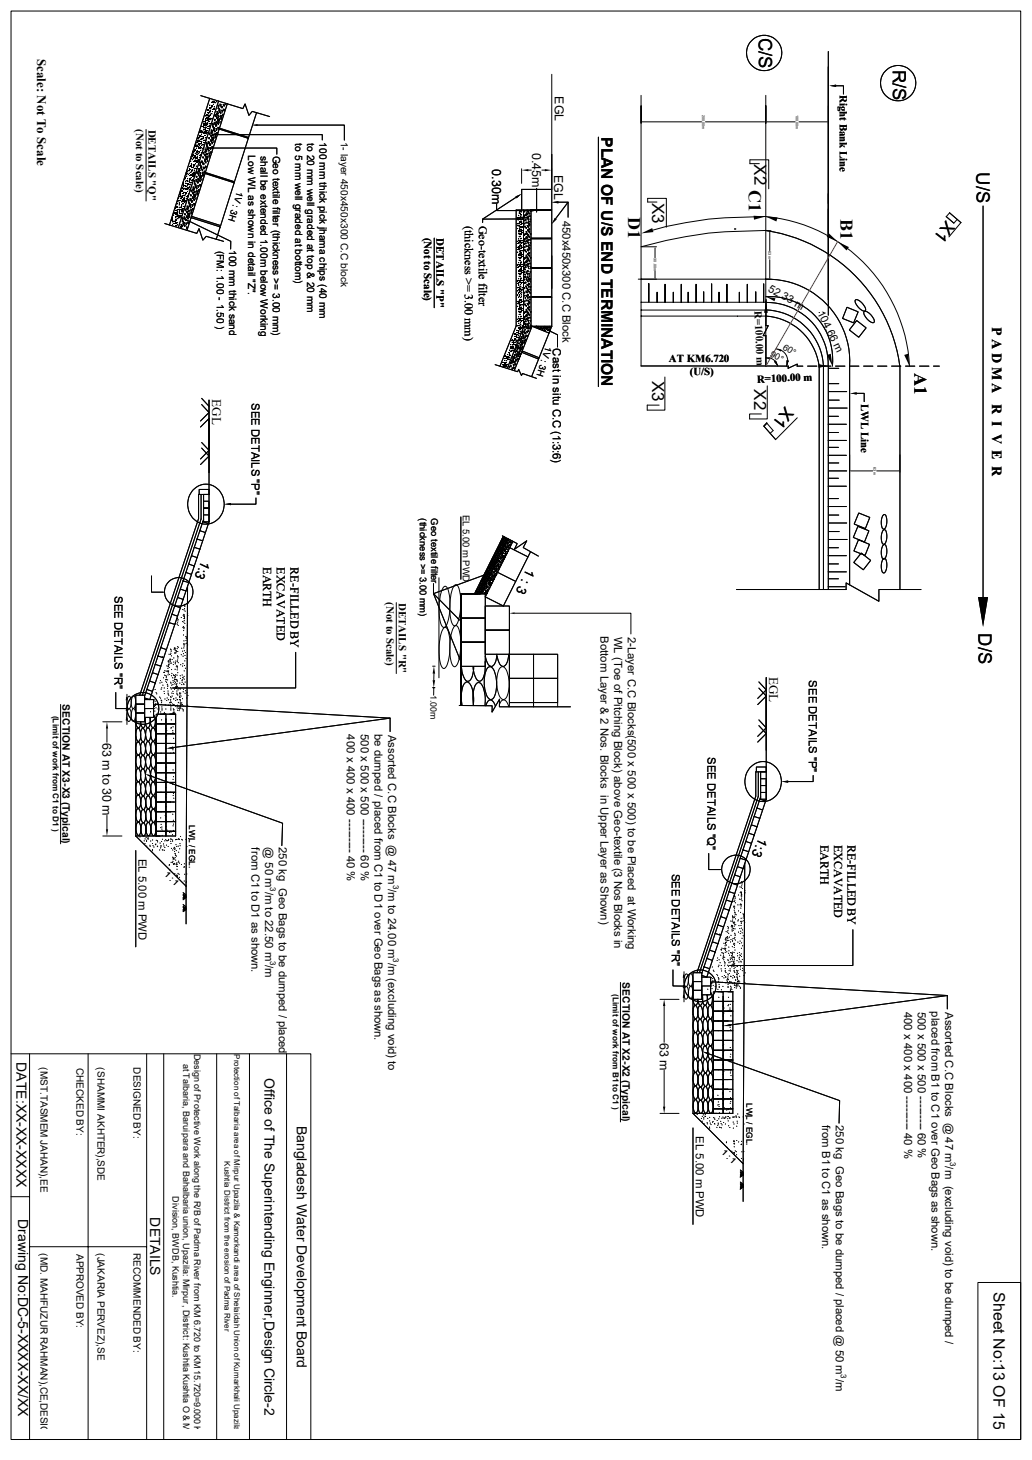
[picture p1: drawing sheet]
<svg xmlns="http://www.w3.org/2000/svg" width="297mm" height="420mm" viewBox="0 0 297 420" stroke-linecap="round" stroke-linejoin="round" font-family="sans-serif">
<defs><g id="words">
<g font-size="5.3">
<text x="218.4" y="10.9" transform="rotate(90 218.4 10.9)">C/S</text>
<text x="256.9" y="20" transform="rotate(90 256.9 20)">R/S</text>
<text x="281" y="49.6" transform="rotate(90 281 49.6)">U/S</text>
<text x="281.6" y="182.2" transform="rotate(90 281.6 182.2)">D/S</text>
</g>
<g font-size="5.2">
<text x="215.5" y="54.8" transform="rotate(90 215.5 54.8)">C1</text>
<text x="180.8" y="62.4" transform="rotate(90 180.8 62.4)">D1</text>
<text x="241.9" y="63.1" transform="rotate(90 241.9 63.1)">B1</text>
<text x="263.1" y="107.2" transform="rotate(90 263.1 107.2)">A1</text>
</g>
<g font-size="4.9">
<text x="217.1" y="47.3" transform="rotate(90 217.1 47.3)">X2</text>
<text x="187.7" y="58.3" transform="rotate(90 187.7 58.3)">X3</text>
<text x="272.3" y="63.4" transform="rotate(128 272.3 63.4)">X1</text>
<text x="187.7" y="109.5" transform="rotate(90 187.7 109.5)">X3</text>
<text x="217.1" y="112" transform="rotate(90 217.1 112)">X2</text>
<text x="225.9" y="116.8" transform="rotate(128 225.9 116.8)">X1</text>
</g>
<text font-size="4.6" x="286" y="371.7" transform="rotate(90 286 371.7)">Sheet No:13 OF 15</text>
<text font-size="4.5" x="173.1" y="39.5" transform="rotate(90 173.1 39.5)">PLAN OF U/S END TERMINATION</text>
<g font-size="4">
<text x="285.6" y="94.1" transform="rotate(90 285.6 94.1)">P A D M A</text>
<text x="285.6" y="116.2" transform="rotate(90 285.6 116.2)">R I V E R</text>
<text x="4.8" y="305.6" transform="rotate(90 4.8 305.6)">DATE:XX-XX-XXXX</text>
<text x="76.1" y="310.2" transform="rotate(90 76.1 310.2)">Office of The Superintending Enginner,Design Circle-2</text>
<text x="85.4" y="323.8" transform="rotate(90 85.4 323.8)">Bangladesh Water Development Board</text>
<text x="5.2" y="350.7" transform="rotate(90 5.2 350.7)">Drawing No:DC-5-XXXX-XX/XX</text>
<text x="43.2" y="350.2" transform="rotate(90 43.2 350.2)">DETAILS</text>
</g>
<g font-size="3.9">
<text x="58.2" y="161" transform="rotate(116 58.2 161)">1:3</text>
<text x="151.6" y="163.3" transform="rotate(116 151.6 163.3)">1 :: 3</text>
<text x="151.6" y="163.3" transform="rotate(116 151.6 163.3)">1</text>
<text x="149.4" y="168.2" transform="rotate(116 149.4 168.2)">3</text>
<text x="218.6" y="240.9" transform="rotate(116 218.6 240.9)">1:3</text>
</g>
<g font-size="3.8">
<text x="61" y="114.8" transform="rotate(90 61 114.8)">EGL</text>
<text x="221.4" y="194.6" transform="rotate(90 221.4 194.6)">EGL</text>
</g>
<text font-size="3.7" x="10.7" y="16.9" transform="rotate(90 10.7 16.9)">Scale: Not To Scale</text>
<g font-size="3.6">
<text x="159.6" y="27.7" transform="rotate(90 159.6 27.7)">EGL</text>
<text x="153.2" y="44" transform="rotate(90 153.2 44)">0.45m</text>
<text x="141.6" y="48.7" transform="rotate(90 141.6 48.7)">0.30m</text>
<text x="159.5" y="50.3" transform="rotate(90 159.5 50.3)">EGL</text>
<text x="29.5" y="213.6" transform="rotate(90 29.5 213.6)">63 m to 30 m</text>
<text x="189.9" y="299.9" transform="rotate(90 189.9 299.9)">63 m</text>
</g>
<g font-size="3.5">
<text x="133.8" y="65" transform="rotate(90 133.8 65)">(thickness &gt;= 3.00 mm)</text>
<text x="137.8" y="65" transform="rotate(90 137.8 65)">Geo-textile filter</text>
<text x="75.8" y="163.2" transform="rotate(90 75.8 163.2)">EARTH</text>
<text x="79.7" y="163.2" transform="rotate(90 79.7 163.2)">EXCAVATED</text>
<text x="83.6" y="163.2" transform="rotate(90 83.6 163.2)">RE-FILLED BY</text>
<text x="236.1" y="243" transform="rotate(90 236.1 243)">EARTH</text>
<text x="240" y="243" transform="rotate(90 240 243)">EXCAVATED</text>
<text x="243.9" y="243" transform="rotate(90 243.9 243)">RE-FILLED BY</text>
</g>
<g font-size="3.3">
<text x="161.8" y="63.5" transform="rotate(90 161.8 63.5)">450x450x300 C.C Block</text>
<text x="159.1" y="100.2" transform="rotate(90 159.1 100.2)">Cast in situ C.C (1:3:6)</text>
<text x="72.4" y="115.9" transform="rotate(90 72.4 115.9)">SEE DETAILS &quot;P&quot;</text>
<text x="33" y="171.5" transform="rotate(90 33 171.5)">SEE DETAILS &quot;R&quot;</text>
<text x="172.8" y="183" transform="rotate(90 172.8 183)">Bottom Layer &amp; 2 Nos. Blocks in Upper Layer as Shown)</text>
<text x="176.8" y="183.2" transform="rotate(90 176.8 183.2)">WL (Toe of Pitching Block) above Geo-textile (3 Nos Blocks in</text>
<text x="180.7" y="183.1" transform="rotate(90 180.7 183.1)">2-Layer C.C Blocks(500 x 500 x 500) to be Placed at Working</text>
<text x="232.7" y="195.7" transform="rotate(90 232.7 195.7)">SEE DETAILS &quot;P&quot;</text>
<text x="99.9" y="211.3" transform="rotate(90 99.9 211.3)">400 x 400 x 400 --------- 40 %</text>
<text x="103.8" y="211.2" transform="rotate(90 103.8 211.2)">500 x 500 x 500 --------- 60 %</text>
<text x="107.7" y="211.1" transform="rotate(90 107.7 211.1)">be dumped / placed from C1 to D1 over Geo Bags as shown.</text>
<text x="111.7" y="211.3" transform="rotate(90 111.7 211.3)">Assorted C.C Blocks @ 47 m /m to 24.00 m /m (excluding void) to</text>
<text x="203.6" y="217.8" transform="rotate(90 203.6 217.8)">SEE DETAILS &quot;Q&quot;</text>
<text x="72.3" y="243.8" transform="rotate(90 72.3 243.8)">from C1 to D1 as shown.</text>
<text x="76.3" y="243.8" transform="rotate(90 76.3 243.8)">@ 50 m /m to 22.50 m /m</text>
<text x="80.2" y="243.7" transform="rotate(90 80.2 243.7)">250 kg Geo Bags to be dumped / placed</text>
<text x="39.9" y="247" transform="rotate(90 39.9 247)">EL 5.00 m PWD</text>
<text x="193.3" y="251.3" transform="rotate(90 193.3 251.3)">SEE DETAILS &quot;R&quot;</text>
<text x="260.2" y="291.1" transform="rotate(90 260.2 291.1)">400 x 400 x 400 --------- 40 %</text>
<text x="264.2" y="291" transform="rotate(90 264.2 291)">500 x 500 x 500 --------- 60 %</text>
<text x="268.1" y="290.9" transform="rotate(90 268.1 290.9)">placed from B1 to C1 over Geo Bags as shown.</text>
<text x="272" y="291.1" transform="rotate(90 272 291.1)">Assorted C.C Blocks @ 47 m /m (excluding void) to be dumped /</text>
<text x="236.6" y="323.6" transform="rotate(90 236.6 323.6)">from B1 to C1 as shown.</text>
<text x="240.6" y="323.6" transform="rotate(90 240.6 323.6)">250 kg Geo Bags to be dumped / placed @ 50 m /m</text>
<text x="200.2" y="326.8" transform="rotate(90 200.2 326.8)">EL 5.00 m PWD</text>
</g>
<g font-size="3.1">
<text x="241.7" y="27.3" transform="rotate(90 241.7 27.3)">Right Bank Line</text>
<text x="39.2" y="37.2" transform="rotate(90 39.2 37.2)">(Not to Scale)</text>
<text x="42.7" y="37.3" transform="rotate(90 42.7 37.3)">DETAILS &quot;Q&quot;</text>
<text x="122.1" y="68.4" transform="rotate(90 122.1 68.4)">(Not to Scale)</text>
<text x="125.6" y="68.5" transform="rotate(90 125.6 68.5)">DETAILS &quot;P&quot;</text>
<text x="220.9" y="83.8" transform="rotate(29 220.9 83.8)">52.33 m</text>
<text x="217.2" y="89.4" transform="rotate(88 217.2 89.4)">R=100.00 m</text>
<text x="235.1" y="90" transform="rotate(64 235.1 90)">104.66 m</text>
<text x="192.5" y="104" transform="rotate(1 192.5 104)">AT KM6.720</text>
<text x="198.5" y="107.9" transform="rotate(1 198.5 107.9)">(U/S)</text>
<text x="217.9" y="110.1" transform="rotate(-2 217.9 110.1)">R=100.00 m</text>
<text x="247.9" y="116.2" transform="rotate(90 247.9 116.2)">LWL Line</text>
<text x="111.2" y="173.3" transform="rotate(90 111.2 173.3)">(Not to Scale)</text>
<text x="114.8" y="173.4" transform="rotate(90 114.8 173.4)">DETAILS &quot;R&quot;</text>
</g>
<g font-size="3">
<text x="18" y="202.6" transform="rotate(90 18 202.6)">SECTION AT X3-X3 (Typical)</text>
<text x="179.2" y="282.6" transform="rotate(90 179.2 282.6)">SECTION AT X2-X2 (Typical)</text>
</g>
<g font-size="2.9">
<text x="84.9" y="41.2" transform="rotate(90 84.9 41.2)">to 5 mm well graded at bottom)</text>
<text x="88.4" y="41.2" transform="rotate(90 88.4 41.2)">to 20 mm well graded at top &amp; 20 mm</text>
<text x="92" y="40.9" transform="rotate(90 92 40.9)">100 mm thick pick jhama chips (40 mm</text>
<text x="98" y="40.8" transform="rotate(90 98 40.8)">1- layer 450x450x300 C.C block</text>
<text x="71.5" y="44.7" transform="rotate(90 71.5 44.7)">Low WL as shown in detail &quot;Z&quot;.</text>
<text x="75" y="44.8" transform="rotate(90 75 44.8)">shall be extended 1.00m below Working</text>
<text x="78.5" y="44.7" transform="rotate(90 78.5 44.7)">Geo textile filter (thickness &gt;= 3.00 mm)</text>
<text x="66" y="71.9" transform="rotate(90 66 71.9)">100 mm thick sand</text>
<text x="62.4" y="72.1" transform="rotate(90 62.4 72.1)">(FM: 1.00 - 1.50 )</text>
<text x="11.6" y="307.1" transform="rotate(90 11.6 307.1)">(MST.TASMEM JAHAN),EE</text>
<text x="22" y="307.1" transform="rotate(90 22 307.1)">CHECKED BY:</text>
<text x="28.1" y="307.1" transform="rotate(90 28.1 307.1)">(SHAMMI AKHTER),SDE</text>
<text x="38.4" y="307" transform="rotate(90 38.4 307)">DESIGNED BY:</text>
<text x="11.6" y="360.5" transform="rotate(90 11.6 360.5)">(MD. MAHFUZUR RAHMAN),CE,DESIGN</text>
<text x="22" y="360.7" transform="rotate(90 22 360.7)">APPROVED BY:</text>
<text x="28.1" y="360.5" transform="rotate(90 28.1 360.5)">(JAKARIA PERVEZ),SE</text>
<text x="38.4" y="360.5" transform="rotate(90 38.4 360.5)">RECOMMENDED BY:</text>
</g>
<g font-size="2.7">
<text x="68.3" y="54.9" transform="rotate(108 68.3 54.9)">1V :: 3H</text>
<text x="68.3" y="54.9" transform="rotate(108 68.3 54.9)">1V</text>
<text x="66.6" y="60.2" transform="rotate(108 66.6 60.2)">3H</text>
<text x="157.1" y="99.6" transform="rotate(108 157.1 99.6)">1V :: 3H</text>
<text x="157.1" y="99.6" transform="rotate(108 157.1 99.6)">1V</text>
<text x="155.4" y="104.8" transform="rotate(108 155.4 104.8)">3H</text>
<text x="120.9" y="149.1" transform="rotate(90 120.9 149.1)">(thickness &gt;= 3.00 mm)</text>
<text x="124.1" y="149.1" transform="rotate(90 124.1 149.1)">Geo textile filter</text>
<text x="133.2" y="148.1" transform="rotate(90 133.2 148.1)">EL 5.00 m PWD</text>
</g>
<g font-size="2.6">
<text x="225.1" y="100.3" transform="rotate(34 225.1 100.3)">60°</text>
<text x="221.5" y="102.3" transform="rotate(29 221.5 102.3)">90°</text>
<text x="52.7" y="305.9" transform="rotate(90 52.7 305.9)">at Talbaria, Baruipara and Bahalbaria union, Upazila: Mirpur, District: Kushtia Kushtia O &amp; M</text>
<text x="55.8" y="303.1" transform="rotate(90 55.8 303.1)">Design of Protective Work along the R/B of Padma River from KM 6.720 to KM 15.720=9.000 KM</text>
<text x="49.7" y="344.2" transform="rotate(90 49.7 344.2)">Division, BWDB, Kushtia.</text>
</g>
<text font-size="2.5" x="123.9" y="199.9" transform="rotate(90 123.9 199.9)">1.00m</text>
<g font-size="2.4">
<text x="15.2" y="205.9" transform="rotate(90 15.2 205.9)">(Limit of work from C1 to D1 )</text>
<text x="54.5" y="237.4" transform="rotate(90 54.5 237.4)">LWL / EGL.</text>
<text x="47.2" y="251.8" transform="rotate(44 47.2 251.8)">1 :: 1</text>
<text x="47.2" y="251.8" transform="rotate(44 47.2 251.8)">1</text>
<text x="49.6" y="254.1" transform="rotate(44 49.6 254.1)">1</text>
<text x="176.4" y="285.9" transform="rotate(90 176.4 285.9)">(Limit of work from B1 to C1 )</text>
<text x="214.8" y="317.2" transform="rotate(90 214.8 317.2)">LWL / EGL.</text>
<text x="207.6" y="331.6" transform="rotate(44 207.6 331.6)">1 :: 1</text>
<text x="207.6" y="331.6" transform="rotate(44 207.6 331.6)">1</text>
<text x="209.9" y="333.9" transform="rotate(44 209.9 333.9)">1</text>
</g>
<g font-size="2.3">
<text x="77.7" y="255.2" transform="rotate(90 77.7 255.2)">3</text>
<text x="113.1" y="254.5" transform="rotate(90 113.1 254.5)">3</text>
<text x="113.1" y="275.6" transform="rotate(90 113.1 275.6)">3</text>
<text x="77.7" y="276.4" transform="rotate(90 77.7 276.4)">3</text>
<text x="67.4" y="303.2" transform="rotate(90 67.4 303.2)">Protection of Talbaria area of Mirpur Upazila &amp; Kamorkandi area of Shelaidah Union of Kumarkhali Upazila in</text>
<text x="64.6" y="334.1" transform="rotate(90 64.6 334.1)">Kushtia District from the erosion of Padma River</text>
<text x="273.5" y="334.3" transform="rotate(90 273.5 334.3)">3</text>
<text x="242" y="395.3" transform="rotate(90 242 395.3)">3</text>
</g>
<g font-size="1.1">
<text x="202.1" y="33" transform="rotate(90 202.1 33)">200.00m</text>
<text x="229" y="33" transform="rotate(90 229 33)">100.00m</text>
<text x="188.2" y="74.3" transform="rotate(90 188.2 74.3)">30.00m</text>
<text x="221.2" y="72.3" transform="rotate(90 221.2 72.3)">63 m</text>
<text x="251.4" y="134.3" transform="rotate(90 251.4 134.3)">63 m</text>
</g>
</g></defs>
<g fill="none" stroke="#000" stroke-width=".29">
<path d="M3.2 3.2h290.6v410.9h-290.6zM238.4 14.8v75.9M42 37.3v20.5M57 39.8h.1M57.4 39.6h.1M57.6 38.1h.1M57.6 39h.1M57.6 39.3h.1M57.8 27.5l12.1 3.7 .6-1.3 1.1 3.3 1-1.2 5 1.5M57.9 37.8h.1M57.9 39.2h.1M58 38h.1"/>
<path d="M58 38.7h.1M58.1 40h.1M58.1 36.4h.1M58.3 39.4h.1M58.3 37.8h.1M58.4 40h.1M58.5 38.2h.1M58.5 36.3h.1M58.5 34.2h.1M58.5 38.4h.1M58.5 39.3h.1M58.6 36.6h.1"/>
<path d="M58.6 39.7h.1M58.6 36h.1M58.6 35.1h.1M58.7 37.4h.1M58.7 35.7h.1M58.7 36.8h.1M58.8 37.9h.1M58.9 38.1h.1M58.9 38.4h.1M59 39h.1M59.1 35h.1M59.1 37.3h.1"/>
<path d="M59.1 35.2h.1M59.1 36h.1M59.1 36.7h.1M59.2 36.9h.1M59.2 33.4h.1M59.2 34.3h.1M59.2 36.6h.1M59.2 34.6h.1M59.2 39.7h.1M59.3 37.8h.1M59.3 38.2h.1M59.3 36.1h.1"/>
<path d="M59.3 35.5h.1M59.5 38.5h.1M59.5 33.1h.1M59.6 35.9h.1M59.6 33.4h.1M59.6 34h.1M59.7 37.6h.1M59.7 34.3h.1M59.7 35.3h.1M59.8 35.6h.1M59.8 37h.1M59.8 36.4h.1"/>
<path d="M59.8 38.2h.1M59.9 31.7h.1M59.9 34.7h.1M59.9 33.1h.1M59.9 32.6h.1M60.1 34h.1M60.1 39.6l.2 .1-.1 .3zM60.1 34.3h.1M60.1 33.5h.1M60.2 34.9h.1M60.2 38.3h.3l-.2 .5zM60.2 36.3h.1"/>
<path d="M60.4 32.4h.1M60.4 30.3h.1M60.4 35.6h.1M60.4 28.3l-11.6 36.4M60.5 32h.1M60.5 31.2h.1M60.5 34.1h.1M60.5 33.2h.1M60.5 31.7h.1M60.5 32.9h.1M60.6 38.9h.3l-.1 .5zM60.7 34.5h.1"/>
<path d="M60.7 37.4h.3v.5zM60.8 31h.1M61 32.8h.1M60.9 39.5l.4 .1-.3 .4zM61 29.5h.1M61 30.4h.1M61 34.2h.1M61 30.7h.1M61 38.1l-.3-.2 .1 .6 .2-.4M61 37.6l.3 .4h-.3zM61.1 35.5l.3 .1-.1 .4zM61.1 32.1h.1"/>
<path d="M61.1 31.5h.1M61.1 38.5l.4 .2-.2 .4zM61.2 36.2l.2 .3h-.2zM61.3 29.2h.1M61.3 39.4l.3 .1-.1 .4zM61.4 29.4h.1M61.4 30.1h.1M61.4 37l.3 .2-.2 .4zM61.6 31.4h.1M61.7 30.8h.1M61.6 35.2l.4 .1-.2 .4zM61.7 34.3l.3 .1-.2 .3z"/>
<path d="M61.7 29.3h.1M61.7 37.6l.3 .1-.2 .3zM61.7 36.8l-.3-.1 .1 .5 .2-.4M61.8 33h.3l-.1 .5zM61.8 38.4l.3 .1-.1 .4zM61.9 39.1l.3 .1-.2 .4zM61.9 29.6h.1M62.1 35.9h.3l-.1 .4zM62.1 37h.3v.5zM62.2 34.9l.3 .1-.1 .5zM62.2 33.6h.3l-.1 .5zM62.3 29.3h.1"/>
<path d="M62.2 38.7h30.6v1.6M62.2 35.9l-.3-.2 .2 .6 .2-.4M62.4 38.1l.3 .2-.2 .4zM62.4 32.1h.3l-.1 .5zM62.6 35.3h.3v.5zM62.6 32.8l-.3-.1 .1 .5 .3-.4M62.7 32.4l.2 .3h-.3zM62.7 36.6l.3 .2-.2 .4zM62.7 30.3h.3l-.1 .5zM62.7 34.6l.4 .2-.2 .3zM62.8 33.2l.3 .2-.2 .4zM62.8 30.9l.3 .3h-.3z"/>
<path d="M62.9 34.3l-.3-.1 .1 .6 .2-.4M62.9 29l-11.6 36.5M62.9 34.2h.3v.5zM63 31.4l.3 .1-.1 .4zM63.1 37.1l8.4 2.7-4 12.5-8.4-2.7zM63.3 29.9l.3 .2-.2 .4zM63.3 31.9l-.3-.1 .2 .5 .2-.3M63.4 32.3l.2 .1-.1 .3zM63.4 35l-.2 .4M63.5 33.2h.3l-.2 .5zM63.5 33.8l.3 .2-.2 .4zM63.6 30.5l.3 .1-.2 .4z"/>
<path d="M63.8 30.6l.3 .1-.2 .3zM64 32.2l-.2-.5h.3l-.1 .5M64 32.9l.3 .1-.2 .4zM64.2 30.1h.3v.5zM64.3 31.4l.4 .1-.2 .4zM65 29.7l-.1 .4M65.4 29.8l-2.2 7.1 8.3 2.6 2.3-7.1M74.1 36h25v4.3M158.8 21.4v33.1h-8.7v6.5M172.2 39.5v71.7M184.5 27.4v77.9h35.9M184.9 35.1h17"/>
<path d="M203 35.1h17M220.4 27.4v77.9M220.4 30.4v5M220.8 35.1h8M230 35.1h8M240.6 24.7h2.1v2.4M50.5 60h.1M50.6 59.7h.1M50.6 59.4h.1M51 59.6h.1M51 58.7h.1M51.1 58h.1"/>
<path d="M51.4 57h.1M51.4 56.7h.1M51.5 57.8h.1M51.6 59h.1M51.6 58.5h.1M51.6 59.7h.1M51.6 59.8h.1M51.8 56h.1M51.9 57.7h.1M51.9 55.3h.1M52 55.6h.1M52 57.1h.1"/>
<path d="M52.1 56.5h.1M52.1 59.6h.1M52.2 58.1h.1M52.2 59h.1M52.3 54.1h.1M52.3 59.4h.1M52.3 54.4h.1M52.4 55h.1M52.4 56.8h.1M52.5 57.6h.1M52.5 56.3h.1M52.6 57.8h.1"/>
<path d="M52.6 53h.1M52.6 55.7h.1M52.7 54.1h.1M52.7 58.1h.1M52.7 58.7h.1M52.7 52.7h.1M52.8 52.4h.1M52.8 53.6h.1M52.9 57.4h.1M52.9 55.4h.1M52.9 54.5h.1M52.9 59.4h.1"/>
<path d="M53 56.2h.1M53 57.9h.1M53 57.1h.1M53 56.8h.1M53 58h.1M53.1 51.7h.1M53.2 58.2h.1M53.2 54.2h.1M53.3 53.4h.1M53.3 51.1h.1M53.3 51.4h.1M53.4 52.8h.1"/>
<path d="M53.4 52.2h.1M53.4 56.1h.1M53.5 52.8h.1M53.5 57.8h.1M53.5 54.5h.1M53.5 58h.1M53.6 53.6h.1M53.6 55.5h.1M53.6 55.8h.1M53.6 49.8h.1M53.6 57.2h.1M53.6 56.6h.1"/>
<path d="M53.7 50.1h.1M53.7 50.7h.1M53.8 59.8l.3 .2-.2 .4zM53.8 52.1h.1M53.8 59.3h.3l-.1 .5zM53.8 54.2h.1M53.9 49.3h.1M53.9 54.5h.1M54 53.5h.1M54 51.4h.1M54 55.1h.1M54 49.9h.1"/>
<path d="M54.1 53.1h.1M54.1 52.2h.1M54.1 52.8h.1M54.1 56.5h.1M54.1 59.5l.2 .4h-.2zM54.1 54h.1M54.1 57.4h.3v.5zM54.2 50.2h.1M54.3 54.3h.1M54.2 55.8h.1M54.3 58l.2 .4h-.3zM54.4 49.1h.1"/>
<path d="M54.4 54.7h.1M54.5 52.1h.1M54.5 48.5h.1M54.5 47.9h.1M54.5 50h.1M54.5 58.9l.3 .2-.2 .4zM54.5 58.5l.3 .2-.2 .4zM54.6 53.8h.1M54.6 50.5h.1M54.6 51.5h.1M54.7 51.8h.1M54.7 48.8h.1"/>
<path d="M54.7 53.2h.1M54.7 52.6h.1M54.8 49.6h.1M54.8 54.4h.1M54.8 59.5l.2 .1-.1 .3zM54.8 56l.3 .1-.2 .3zM54.9 46.5h.1M54.9 54.7h.3l-.1 .5zM54.9 47.8h.1M54.9 50.2h.1M55 45.1h.1M55 50.5h.1"/>
<path d="M55 51.1h.1M55 57.2l-.3-.1 .1 .5 .2-.4M55.1 47.2h.1M55.1 45.6h.1M55.2 49.5h.1M55.2 47.4h.1M55.2 52.5h.1M55.2 57.8h.3l-.2 .4zM55.2 58.8l.3 .1-.1 .5zM55.2 48.2h.1M55.3 49.1h.1M55.3 51.9h.1"/>
<path d="M55.3 46h.1M55.3 50.3h.1M55.3 57.7l-.3-.1 .1 .6 .2-.4M55.3 56.6h.3l-.1 .5zM55.3 48.9h.1M55.4 50h.1M55.4 55.2l.3 .1-.2 .5zM55.5 45h.1M55.5 54.4l.3 .1-.2 .4zM55.5 43.8h.1M55.5 50.7h.1M55.5 53.8h.3l-.1 .5z"/>
<path d="M55.6 44.7h.1M55.6 44.4h.1M55.6 45.5h.1M55.6 57.2h.3v.5zM55.7 48.1h.1M55.7 45.7h.1M55.7 55.9l.3 .1-.2 .4zM55.8 49.8h.1M55.8 54.1l.2 .3h-.2zM55.8 46.5h.1M55.8 47.5h.1M55.8 51.9l.3 .1-.1 .5z"/>
<path d="M55.9 47.8h.1M55.9 50.4h.1M55.9 49.2h.1M55.9 48.6h.1M55.9 56.3l.3 .1-.2 .4zM55.9 54.9l.3 .2-.2 .4zM56 43.6h.1M56 52.6l.2 .3h-.3zM56 45.4h.1M56.1 42h.1M56 58.7l-.2-.2 .1 .6 .2-.4M56.1 55.8l.3 .1-.1 .4z"/>
<path d="M56.1 43h.1M56.1 43.3h.1M56.1 44.9h.1M56.1 46.2h.1M56.2 53.1l.3 .1-.2 .4zM56.2 44.7h.1M56.2 44.2h.1M56.2 45.8h.1M56.2 46.5h.1M56.2 53.5l.3 .1-.2 .4zM56.3 47.2h.1M56.3 48.5h.1"/>
<path d="M56.4 41.8h.1M56.4 50.7l.3 .1-.1 .3zM56.5 41.1h.1M56.4 56.9l-.1 .4M56.5 54l.3 .1-.2 .3zM56.5 42h.1M56.5 47.8h.1M56.5 49.4h.3l-.1 .5zM56.6 42.7h.1M56.6 46.3h.1M56.6 54.9h.3l-.1 .5zM56.6 44h.1"/>
<path d="M56.6 43.6h.1M56.6 45.6h.1M56.7 44.4h.1M56.7 46.7h.1M56.7 52.2l.3 .1-.2 .4zM56.8 45.3h.1M56.7 51.7l-.3-.1 .1 .6 .2-.4M56.8 43.4h.1M56.8 46.1h.1M56.9 41.8h.1M56.8 45h.1M56.9 41h.1"/>
<path d="M56.9 52.3l.2 .1-.1 .3zM56.9 53.4h.3l-.1 .5zM56.9 51.3l.3 .1-.1 .5zM56.9 55.6l-.3-.1 .2 .5 .2-.3M57 50h.3l-.2 .5zM57 40.6h.1M57 42.2h.1M57.1 40.3h.1M57.1 46.4h.1M57.1 41.5h.1M57.1 54.5l.3 .2-.2 .4zM57.1 44.2h.1"/>
<path d="M57.1 48.5h.3v.5zM57.2 46h.1M57.3 42.7h.1M57.3 43.6h.1M57.3 43.9h.1M57.3 51.8l.3-.1v.5zM57.4 41.9h.1M57.3 50.6l.3 .1-.2 .4zM57.4 40.6h.1M57.4 45.3h.1M57.4 44.7h.1M57.4 49.2l-.3-.2 .1 .6 .2-.4"/>
<path d="M57.4 48.8l.2 .3h-.2zM57.4 46.6l.4 .1-.1 .5zM57.4 53l.4 .2-.2 .4zM57.5 41.5h.1M57.5 41.4h.1M57.5 49.6l.3 .2-.1 .4zM57.6 42.4h.1M57.6 47.3l.2 .3h-.3zM57.7 40.7h.1M57.7 40.1h.1M57.7 42.6h.1M57.7 50.5h.3l-.1 .6z"/>
<path d="M57.7 43.3h.1M57.8 47.8l.3 .1-.2 .4zM57.8 44.6h.1M57.8 48.1l.3 .2-.2 .4zM57.8 51.1l-.3-.1 .1 .5 .2-.4M57.9 41.4h.1M58 40.1h.1M58 44h.1M58 41h.1M58 42.5h.1M58 40.7h.1M58 46.3l.3 .1-.2 .4z"/>
<path d="M58.1 48.7l.3 .1-.2 .3zM58.1 41.8h.1M58.1 51.4l-.1 .4M58.2 42.8h.1M58.2 49.5l.3 .1-.1 .5zM58.3 50.2l.3 .1-.2 .4zM58.3 45.1l.3 .1-.1 .3zM58.3 46.8l.3 .2-.1 .4zM58.4 43.8l.3 .1-.1 .4zM58.5 41.7h.1M58.5 47l.3 .1-.2 .3zM58.5 48.1h.3l-.1 .5z"/>
<path d="M58.5 42.5h.1M58.6 41.1h.1M58.6 40.5h.1M58.8 49.2l.3 .2-.3 .3zM58.8 44.4h.3v.5zM58.8 45.8h.3l-.1 .5zM58.9 46.4h.3l.1 .5zM59 43.5l.3 .1-.2 .4zM59 42.9l.4 .1-.2 .4zM59.1 40.3h.1M59 49.9l8.4 2.7-3.9 12.3-8.4-2.7zM59.1 47.8l.3 .1-.2 .4z"/>
<path d="M59.2 45l.3 .2-.2 .4zM59.3 43.2l.2 .3h-.2zM59.4 41.1h.2v.5zM59.4 45.4l.3 .2-.2 .4zM59.4 44.1l.3 .1-.2 .4zM59.5 41.7l.2 .3h-.3zM59.6 45h.3l-.1 .5zM59.7 42.2l.3 .2-.2 .4zM59.7 42.6l.3 .2-.2 .3zM59.7 46.1l-.1 .4M59.9 40.7l.3 .2-.2 .4zM60 43.1l.2 .1-.1 .3z"/>
<path d="M60.1 44h.3l-.1 .5zM60.1 42.6h19.6v1.8M60.2 44.6l.3 .2-.2 .4zM60.2 41.3l.3 .1-.2 .4zM60.4 41.4l.3 .1-.2 .3zM60.4 42.5h.3l-.1 .6zM60.6 40.2l.3 .1-.2 .4zM60.6 43.6l.4 .2-.3 .4zM60.8 40.9h.3v.5zM61.3 42.3l-.3-.1 .1 .5 .2-.4M61.4 40l-.3-.1 .2 .5 .1-.4M61.6 40.5l-.1 .4"/>
<path d="M142.9 58.7v1.9h7.2M148.5 56.8l-9.6 6.2M150.1 48.6v4.1M152.1 48.9h.8M154.4 54.2v6.8M156 48.9h.8M158.7 48.6v2.2M158.8 44.4v38.6M160.7 58.2h2.8v4.3M163.5 58.2l-3.6 4.7M189.1 58.1h-2.7v-1h5.4v8.3M215.8 47.1l.1-1.1h5.3v8.3"/>
<path d="M215.9 47.1h2.6M282.9 59.3v112.4M47.4 64.3l9.2 2.8 .7-1.3 1.1 3.3 1-1.1 4.9 1.4M49.5 63.3h.1M49.6 63h.1M49.6 62.7h.1M49.7 63.8h.1M49.7 64.6h.1M50 61.9h.1M50 64.3h.1M50.1 63.7h.1M50.1 61.3h.1"/>
<path d="M50.5 63.7h.1M50.5 61.6h.1M50.6 62.5h.1M50.6 63.4h.1M50.7 63.1h.1M50.7 64.2h.1M50.7 60.5h.1M50.7 61.3h.1M50.7 65h.1M51 61.7h.1M51 62.4h.1M51 61h.1"/>
<path d="M51.1 61.3h.1M51.1 60.5h.1M51.1 64.1h.1M51.1 64.7h.1M51.1 61h.1M51.1 60.4h.1M51.1 61.7h.1M51.1 62.2h.1M51.2 62.9h.1M51.5 62.7h.1M51.5 60.3h.1M51.6 62.1h.1"/>
<path d="M51.6 61h.1M51.7 60.7h.1M51.7 60.4h.1M51.8 61.5h.1M51.8 62.3h.1M51.8 62.4l14.6 7v2.2M52 65.1l.3 .2-.2 .4zM52.1 64.6h.3l-.1 .5zM52.1 62h.1M52.2 61.4h.1M52.3 64.8l.3 .4h-.3zM52.4 60.7h.1"/>
<path d="M52.4 60.2h.1M52.4 62.7h.3l-.1 .5zM52.5 63.3l.2 .4h-.2zM52.7 64.2l.3 .2-.2 .4zM52.7 63.8l.3 .2-.2 .4zM52.8 60.1h.1M53 62.4l.3 .1-.2 .4zM53 64.8l.3 .1-.1 .3zM53.1 61.5l.3 .1-.1 .2zM53.2 60.2h.3l-.1 .5zM53.3 62.9l.3 .2-.2 .4zM53.4 63.1l.3 .1-.1 .3z"/>
<path d="M53.5 64.1l.3 .1-.2 .5zM53.6 60.7l.3 .1-.1 .5zM53.6 62.1h.3l-.1 .5zM53.7 65.3l.3 .1-.2 .4zM53.8 66.3l1.2-3.7 8.4 2.7-1.2 3.5M53.8 62.5h.3l.1 .5zM54 63.8l.3 .2-.2 .3zM54 61.3l.3 .2-.2 .4zM54.4 61.3h.3l-.1 .5zM54.5 61.9l-.3-.1 .1 .5 .2-.4M54.5 60.5l-.3-.1 .1 .6 .2-.4M54.7 62.1l-.1 .5"/>
<path d="M54.9 60.3l.3 .1-.1 .4zM54.9 61l.3 .1-.1 .4zM55.7 60.2l-.3-.2 .1 .5 .3-.3M125 68.5v20M148.8 63h-9.9v1M148.8 76.3h.1M148.8 71.2h.1M148.8 69.5h.1M148.8 64.4h.1M148.8 62.7h.1M149 65.8h.1M149 72.6h.1"/>
<path d="M149.1 71.8h.1M149.1 65h.1M149.1 70.1h.1M149.1 63.3h.1M149.1 76.9h.1M149.3 77.9h.1M149.3 75.6h.1M149.3 66.4h.1M149.3 62h.1M149.3 73.2h.1M149.3 68.8h.1M149.4 78.2h.1"/>
<path d="M149.4 76.2h.1M149.4 71.1h.1M149.4 73.6h.1M149.4 69.3h.1M149.4 64.3h.1M149.4 66.8h.1M149.4 62.6h.1M149.4 76.7h.1M149.4 71.6h.1M149.4 74.2h.1M149.4 69.8h.1M149.4 63.1h.1"/>
<path d="M149.4 60.6h.1M149.4 78.8h.1M149.4 79.5h.1M149.4 74.9h.1M149.4 64.8h.1M149.4 67.4h.1M149.4 68.1h.1M149.4 61.3h.1M149.5 76.7h.1M149.5 63.1h.1M149.5 72.5h.1M149.5 70.6h.1"/>
<path d="M149.5 76.5h.1M149.5 65.7h.1M149.5 63.8h.1M149.5 69.9h.1M149.5 69.7h.1M149.5 62.9h.1M149.6 77.6h.1M149.6 76.2h.1M149.6 71.9h.1M149.6 66.2h.1M149.6 69.4h.1M149.6 65.1h.1"/>
<path d="M149.6 62.6h.1M149.6 77.8h.1M149.6 73h.1M149.6 70.8h.1M149.6 73.2h.1M149.6 66.4h.1M149.6 64h.1M149.7 78h.1M149.7 79.5h.1M149.7 79h.1M149.7 73.4h.1M149.7 74.9h.1"/>
<path d="M149.7 74.4h.1M149.7 66.5h.1M149.7 68.1h.1M149.7 67.6h.1M149.7 61.3h.1M149.7 60.8h.1M149.7 72.3h.1M149.7 69.4h.1M149.7 65.5h.1M149.7 62.7h.1M149.7 76.2h.1M149.8 70.8h.1"/>
<path d="M149.8 77.3h.1M149.8 75.5h.1M149.8 76.6h.1M149.8 70.5h.1M149.8 68.7h.1M149.8 64h.1M149.8 69.8h.1M149.8 63.7h.1M149.8 61.9h.1M149.8 63h.1M149.9 76h.1M149.9 72.1h.1"/>
<path d="M149.9 65.3h.1M149.9 64.6h.1M149.9 69.2h.1M149.9 69.9h.1M149.9 62.4h.1M149.9 63.1h.1M149.9 71.4h.1M149.9 73.4h.1M149.9 72.8h.1M149.9 76.7h.1M149.9 66.6h.1M150 78.6h.1"/>
<path d="M149.9 78.1h.1M149.9 77.4h.1M150 74h.1M150 67.2h.1M149.9 66h.1M150 77.6h.1M150 72.9h.1M150 74.2h.1M150 66.1h.1M150 70.1h.1M150 60.6h.1M150 63.3h.1"/>
<path d="M150 78.8h.1M150.1 75.4h.1M150 76.9h.1M150 67.4h.1M150.1 61.8h.1M150.1 70.7h.1M150.1 71h.1M150.1 63.9h.1M150.1 64.1h.1M150.1 68.6h.1M150.2 77.9h.1M150.2 71.2h.1"/>
<path d="M150.2 66.4h.1M150.2 64.4h.1M150.2 73.2h.1M150.2 76.1h.1M150.2 72.2h.1M150.2 69.3h.1M150.3 73.8h.1M150.3 76.7h.1M150.3 69.8h.1M150.2 65.4h.1M150.2 62.5h.1M150.3 63.1h.1"/>
<path d="M150.3 78.4h.1M150.3 67h.1M150.7 60.4v33.8l-4.7 11.8M150.8 78.1l.2 .1-.1 .2zM150.8 79.5h.2v.3zM150.8 75.4l.2 .1v.4zM150.8 74.1l.2 .1-.1 .4zM150.8 76.9h.2l-.1 .3zM150.8 68.6l.2 .1v.3zM150.8 67.3l.2 .1-.1 .4zM150.8 70.1h.2l-.1 .3zM150.8 61.8l.2 .1v.4z"/>
<path d="M150.8 60.5l.2 .1-.1 .4zM150.8 63.3h.2l-.1 .3zM150.9 71l.2 .1-.1 .2zM150.9 76.1l.3 .1-.1 .2zM150.9 64.2l.2 .1-.1 .2zM150.9 69.3h.3l-.1 .3zM150.9 62.5l.3 .1-.1 .2zM151 71.8l.2 .1-.2 .3zM151 65l.2 .1-.2 .3zM151 78.9h.2v.3zM151 77.3l.1 .4 .1-.3M151.2 76.8h.2l-.1 .2z"/>
<path d="M151.2 69.9h.2l-.1 .3zM151.2 63.2h.2l-.1 .2zM151.2 79.6h.2l-.1 .3zM151.3 73.9l.2 .1-.2 .3zM151.3 67.1l.2 .1-.2 .3zM151.3 72.3h.2v.3zM151.3 75.2l.2 .1-.2 .3zM151.3 65.4l.2 .1v.2zM151.3 61.6l.2 .2-.2 .3zM151.3 78.2h.3v.4zM151.3 70.7h.3l-.1 .3zM151.3 63.9h.3l-.1 .3z"/>
<path d="M151.4 73.4h.2v.3zM151.4 66.6h.2v.2zM151.4 74.8h.3v.5zM151.4 68h.3v.5zM151.4 61.3h.3v.4zM151.5 76.1h.3l-.1 .4zM151.5 69.3h.3l-.1 .3zM151.5 62.5h.3l-.1 .4zM151.5 68.5l-.2-.1v.4l.2-.3M151.6 73.8l.2 .2-.2 .1zM151.6 67l.2 .3h-.2zM151.7 75.1l.2 .2h-.2z"/>
<path d="M151.7 68.2l.2 .3h-.2zM151.7 61.5l.2 .2h-.2zM151.7 78.7h.2l-.1 .4zM151.7 71.7h.3v.4zM151.7 64.9h.3v.4zM151.8 79.6l.2 .2h-.2zM151.8 72.9h.3l-.1 .4zM151.8 66.1h.3l-.1 .4zM151.9 75.7l.3 .1-.1 .4zM151.9 68.9l.3 .1-.1 .3zM151.9 62.1l.3 .1-.1 .4zM151.9 76.5l.2 .1v.3z"/>
<path d="M151.9 69.7l.2 .1v.3zM151.9 62.9l.2 .1v.3zM151.9 60.9l.3 .1-.1 .3zM151.9 70.7l.2 .2-.2 .1zM151.9 74.5l.3 .1-.1 .3zM151.9 63.9l.2 .2-.2 .1zM151.9 67.7l.3 .1-.1 .3zM152 71.9l.2 .2-.2 .1zM152 65.1l.2 .2-.2 .1zM152 77.9h-.3l.2 .4 .1-.4M152.1 60.6h.4M152.1 77.3h.2"/>
<path d="M152.1 70.5h.2M152.1 63.7h.2M152.1 74.3l-.3-.1 .2 .4 .1-.3M152.1 67.5l-.3-.1 .2 .4 .1-.3M152.1 60.7l-.3-.1 .2 .4 .1-.3M152.1 73.4h.3v.4zM152.1 66.5l.3 .1v.4zM152.2 78.7h.2v.2zM152.2 72.6l.3 .1-.1 .3zM152.2 65.8l.3 .1-.1 .3zM152.2 79.4h.2v.2zM152.2 74.9h.3l-.1 .3z"/>
<path d="M152.2 68.1h.3l-.1 .3zM152.2 61.3h.3l-.1 .3zM152.2 71.4l.3 .1-.1 .3zM152.2 64.6h.3l-.1 .4zM152.4 70.5h.2l-.1 .2zM152.4 63.7h.2l-.1 .2zM152.4 75.7h.3l-.1 .3zM152.4 68.9h.3l-.1 .3zM152.4 62.1h.3l-.1 .3zM152.4 71.1h-.3l.2 .4 .1-.3M152.4 64.3h-.3l.2 .4 .1-.4M152.5 78.1h.2v.3z"/>
<path d="M152.5 76.6h.2v.3zM152.5 69.8h.2v.3zM152.5 63h.2v.3zM152.6 74h.2l-.1 .3zM152.6 67.2h.2l-.1 .3zM152.6 60.5h.2l-.1 .2zM152.8 60.4h5.9h-5.9M152.8 60.4v16.6h5.9M152.8 68.7h5.9M152.8 68.5h5.9M158.7 60.4h-10.2v33.4l-4.6 11.5M158.8 73.6v3.4"/>
<path d="M184.5 71a124.3 124.3 0 0 1 35.9-4.7 45.7 45.7 0 0 1 38.6 39M184.6 71h4.3M188.5 71.4v2.8M188.5 78v1.9M211.4 65.9h.4M220.4 62.3a110.2 110.2 0 0 0-32.5 3.9M220.4 62.3a45.5 45.5 0 0 1 41.3 43M220.6 66.4h1.3M221.5 66.8v5.3M221.5 74.7v5.2M272.3 62.3l2.2 1.9M273.3 61.2l3.3 2.9"/>
<path d="M273.3 61.2l-1 1.2M275.5 63.1l-1 1.1M276.5 64.1l-3.4 4.1M147 99.2h.1M147 99.9h.1M147.3 99.8h.1M147.3 99.9h.1M147.4 97.8h.1M147.4 98.5h.1M147.5 99.3h.1M147.7 98.5h.1M147.7 99.7h.1"/>
<path d="M147.8 99.2h.1M147.8 99.9h.1M147.8 98.8h.1M147.9 98h.1M148 99.1h.1M148.3 96.1h.1M148.3 96.8h.1M148.3 97.8h.1M148.3 97.6h.1M148.3 98.5h.1M148.3 99.3h.1M148.4 97.8h.1"/>
<path d="M148.6 96.8h.1M148.6 99.7l.3 .1-.1 .4zM148.6 98.4h.1M148.7 98.1h.1M148.7 96.5h.1M148.7 97.2h.1M148.7 95.1h.1M148.8 95.8h.1M148.8 96.3h.1M148.8 97.9h.1M148.8 80.9h.1M148.8 86.8h.1"/>
<path d="M148.8 99.2l.3 .1-.2 .2zM148.8 91.9h.1M149 84.9h.1M149 83.7h.1M149 88.2h.1M149 82.8h.1M149 93.8h.1M149.1 97.1h.1M149.1 99.5l.3 .1-.2 .3zM149.1 81.5h.1M149.1 95.7h.1M149.1 87.4h.1"/>
<path d="M149.1 92.5h.1M149.2 85.5h.1M149.2 96.6h.1M149.2 84.3h.1M149.3 88.8h.1M149.3 91.2h.1M149.3 95.2h.1M149.3 95.4h.1M149.3 98.6l.2 .1-.1 .2zM149.3 99.9l.2 .2-.1 .3zM149.3 83.4h.1M149.3 82.1h.1"/>
<path d="M149.3 80.2h.1M149.3 94.4h.1M149.3 93h.1M149.3 96.1h.1M149.4 80.8h.1M149.4 91.7h.1M149.4 86.7h.1M149.4 89.2h.1M149.4 92.3h.1M149.4 87.2h.1M149.4 89.7h.1M149.4 97.5l.2 .1-.1 .4z"/>
<path d="M149.4 81.3h.1M149.4 90.5h.1M149.5 84.8h.1M149.5 92.3h.1M149.5 82.7h.1M149.5 81.3h.1M149.5 81.1h.1M149.5 85h.1M149.5 85.3h.1M149.5 83.6h.1M149.5 84.1h.1M149.5 93.6h.1"/>
<path d="M149.5 88.1h.1M149.5 86.2h.1M149.5 92.1h.1M149.6 82.7h.1M149.6 80.8h.1M149.6 88.6h.1M149.6 91.8h.1M149.6 83.2h.1M149.6 83.8h.1M149.6 93.6h.1M149.6 86.4h.1M149.6 87.5h.1"/>
<path d="M149.6 83.4h.1M149.6 83.9h.1M149.6 94.2h.1M149.6 94.4h.1M149.6 88.8h.1M149.6 96h.1M149.6 99.1l.3 .1-.1 .4zM149.6 94.9h.1M149.7 89h.1M149.7 90.5h.1M149.7 90h.1M149.7 80.9h.1"/>
<path d="M149.7 87.9h.1M149.7 98l.3 .1-.1 .4zM149.8 85.6h.1M149.8 93.9h.1M149.7 91.8h.1M149.8 86.4h.1M149.8 95.5h.1M149.8 99.8l.2 .1-.1 .4zM149.8 83h.1M149.8 82h.1M149.8 80.1h.1M149.8 81.2h.1"/>
<path d="M149.8 92.9h.1M149.8 91.1h.1M149.8 92.2h.1M149.9 82.5h.1M149.9 84.5h.1M149.9 93.4h.1M149.9 91.6h.1M149.9 87.7h.1M149.9 97.3l.2 .2-.2 .2zM149.9 83.3h.1M149.9 80.6h.1M149.9 81.3h.1"/>
<path d="M149.9 87h.1M149.9 94.3h.1M149.9 89h.1M149.9 88.4h.1M149.9 92.3h.1M149.9 96.9h.3l-.1 .4zM150 89.6h.1M150 81.5h.1M150 88.5h.1M150 89.7h.1M150 98.6l.2 .1-.2 .3zM150.1 80.1h.1"/>
<path d="M150 84.9h.1M150.1 85.4h.1M150.1 94.6h.1M150.1 91.1h.1M150 92.5h.1M150.1 83.6h.1M150.1 83.7h.1M150.1 86.3h.1M150.1 86.5h.1M150.2 84.2h.1M150.2 97.1l.1 .3h-.2zM150.2 86.8h.1"/>
<path d="M150.2 97.8l.3 .2-.2 .3zM150.2 80.7h.1M150.2 88.9h.1M150.2 91.7h.1M150.2 87.8h.1M150.3 81.3h.1M150.3 93.8h.1M150.3 89.4h.1M150.3 92.2h.1M150.3 98.6h.2l-.1 .4zM150.3 82.8h.1M150.3 83.4h.1"/>
<path d="M150.3 94.4h.1M150.3 95.4h.3l-.1 .4zM150.3 99.1l-.2-.2 .1 .5 .2-.3M150.4 95.9l.1 .3h-.2zM150.5 99.7l-.3-.1 .1 .4 .2-.3M150.5 96.6l.2 .2-.1 .3zM150.5 96.3l.2 .2-.1 .3zM150.7 97.1l.2 .1-.1 .2zM150.7 97.8h.3l-.1 .4zM150.7 93.9l.3 .1-.1 .4zM150.7 98.3l.3 .2-.2 .3zM150.8 95.1l.2 .2-.1 .3z"/>
<path d="M150.8 91l.2 .1v.3zM150.8 89.7l.2 .1-.1 .4zM150.8 92.5h.2l-.1 .3zM150.8 93h.2v.3zM150.9 84.1h.2l-.1 .3zM150.9 82.7l.2 .1-.1 .3zM150.9 80.3h.2l-.1 .3zM150.9 86.6l.2 .1-.1 .2zM150.9 84.9l.2 .1-.1 .2zM150.9 81.3h.2l-.1 .3zM150.9 91.7h.3l-.1 .3zM151 87.4l.2 .1-.2 .3z"/>
<path d="M151 95.6l.3 .2-.2 .3zM151 94.7h.3l-.1 .3zM151 93.1h.3l-.1 .3zM151.1 85.6h.2l-.1 .3zM151.1 96.6h.2l-.1 .5zM151.2 81.2h.2l-.1 .2zM151.2 92.3h.2l-.1 .3zM151.2 95.8h.2l-.1 .3zM151.2 97.5l.3 .2-.2 .3zM151.2 93.7l.3 .2-.2 .2zM151.3 82.3h.2l-.1 .2zM151.3 89.5l.2 .1-.2 .3z"/>
<path d="M151.3 87.8l.2 .1v.2zM151.3 83.7h.3v.5zM151.3 86.3h.3l-.1 .3zM151.4 85h.2v.3zM151.4 89h.2v.3zM151.4 90.4h.3v.4zM151.5 80.1l.2 .1-.1 .2zM151.5 94.1h.2v.4zM151.5 91.7h.3l-.1 .3zM151.5 82.7l.2 .2-.2 .1zM151.5 95.3h.3v.4zM151.5 90.9l-.2-.1v.4l.2-.3"/>
<path d="M151.6 96.4l.2 .1-.2 .3zM151.6 83.9l.2 .3h-.2zM151.6 80.6h.2v.4zM151.6 89.4l.2 .3h-.2zM151.6 93.1l.3 .2h-.3zM151.7 90.6l.2 .2-.2 .1zM151.7 81.8h.2v.4zM151.7 83.1l.3 .1-.1 .3zM151.7 94.3l.2 .2-.2 .1zM151.7 87.3h.3v.4zM151.8 85.4l.2 .1-.1 .3zM151.8 84.6l.3 .1-.1 .3z"/>
<path d="M151.8 83.4l.3 .1-.1 .3zM151.8 88.5h.3l-.1 .4zM151.9 80.8l.2 .2-.2 .1zM151.9 91.3l.3 .1-.1 .3zM151.9 93.5l.2 .1v.3zM151.9 95l.3 .1-.1 .3zM151.9 86.3l.2 .2-.2 .1zM151.9 90.1l.3 .1-.1 .3zM152 87.5l.2 .2-.2 .1zM152.1 82.3h.2l-.1 .4zM152.1 92.9h.2l-.1 .2zM152.1 81.5l.3 .1-.1 .3z"/>
<path d="M152.1 83.8h.3l-.1 .3zM152.1 94.3h.3l-.2 .4zM152.1 80.3h.3l-.1 .4zM152.1 89.9l-.3-.1 .2 .4 .1-.3M152.1 88.9l.3 .1v.4zM152.1 92.2l-.2-.1 .2 .4v-.3M152.2 88.2l.3 .1-.1 .3zM152.2 93.9l-.3-.1 .2 .4 .1-.3M152.2 90.5h.3l-.1 .3zM152.2 87h.3l-.1 .4zM152.3 85.3h.2v.3zM152.3 80h-.3l.2 .3 .1-.2"/>
<path d="M152.4 86.1h.2l-.1 .2zM152.4 91.3h.3l-.1 .3zM152.4 86.7h-.3l.2 .4 .1-.4M152.4 83.2h.3l-.1 .3zM152.4 84.2h.3l-.1 .3zM152.5 80.1h.2v.3zM152.5 80.9h.2v.3zM152.5 92.2h.2v.3zM152.6 94l.2 .2-.1 .3zM152.6 82.4h.2l-.1 .3zM152.6 89.6h.2l-.1 .3zM152.6 93.5h.2l-.1 .3z"/>
<path d="M152.8 82.9v-5.7h6v8.1h-6M152.8 83.1v10.8h6M152.8 85.5h6v8.4M153.7 94h.1M154.1 94.1h.1M154.3 93.8l.2 .1-.1 .2zM154.8 94.3h.1M154.9 93.9h.1M155.1 94.1h.1M155.1 94.4h.2v.3zM155.4 93.9h.2l-.1 .3zM155.7 94.6h.1"/>
<path d="M155.8 94h.2v.3zM156 94.6h.2l-.1 .3zM156.3 94.5h.1M156.4 94.1h.1M156.4 95h.1M156.5 94.3h.1M156.6 94.6h.2v.3zM156.8 93.9h.1M156.8 95.1h.1M156.8 94.1h.3l-.1 .3zM157 94.6h.1M157.1 94h.2l-.1 .3z"/>
<path d="M157.2 94.6h.2v.3zM157.5 94.5h.1M157.6 94.1h.1M157.7 95h.1M157.9 94.3h.1M157.9 94.6h.2l-.1 .3zM158 95.8l-4.9-1.9-5.1 12.7M158.1 93.9h.1M158.1 95.1h.1M158.1 94.1h.3l-.1 .3zM158.5 95.3l1.9 1v3.5M158.8 93.9l-5.8 14.4"/>
<path d="M183.7 80.3h36.7M184.5 90.9h36M184.5 89.2h36M184.5 87h36.1M186.7 81.6v5.3M189.1 84.1v2.9M191.4 81.8v5.2M193.8 84.1v2.9M196 81.8v5.2M198 84.1v2.9M200.3 81.8v5.2M202.5 83.9v3"/>
<path d="M204.8 81.7v5.3M206.9 84.1v2.9M209.2 81.8v5.2M212.8 84.1v2.9M215.1 81.8v5.2M217.5 83.9v3M219.8 81.7v5.3M220.4 90.9a16.5 16.5 0 0 1 15.4 14.4v64.3M220.4 87a17.7 17.7 0 0 1 17.9 18.3M220.4 89.2a17.1 17.1 0 0 1 16.6 16.1v64.3M220.4 80.3a23.7 23.7 0 0 1 24.1 25M220.4 85.3a18.1 18.1 0 0 1 19.2 20"/>
<path d="M220.5 86.2l-.1 7.5h.7l-1.5 2.9h.8v8.7M220.6 80.3h1.3M235.8 89.9h.1M237 89.9h.1M243.8 88.4l3.2 1.3-1.3 3.2-3.2-1.3zM246.2 86.3a3.2 3.2 0 0 1 2.9 2.4l-.1 .7a3.2 3.2 0 0 1-2.9-2.4zM246.5 92.2l2.8 2.1-2.2 2.7-2.7-2.1zM248.7 89.6a3.2 3.2 0 0 1 2.9 2.5l-.1 .7a3.2 3.2 0 0 1-2.9-2.5zM58 116.4l2.2 2.3-2.5 2.4M58 114.6l2.2 2.3M60.2 115.1v35M142.5 104.9l6.5 2 .3-.6 .8 1.7 .3-.6 4 1.4"/>
<path d="M144.7 104.3h.1M144.7 105h.1M144.8 105.6h.1M145 105.1h.1M145.1 104.9h.1M145.2 104.4h.1M145.3 104.4h.1M145.3 103.7h.1M145.3 102.5h.1M145.4 104.7h.1M145.4 105.4h.1M145.4 105.1h.1"/>
<path d="M145.4 103.2h.1M145.7 104.3h.1M145.7 105.4h.1M145.7 103.1h.1M145.8 103.1h.1M145.8 103.8h.1M145.9 104.9h.1M145.9 102.6h.1M145.9 102.9h.1M146 102h.1M146 102.7h.1M146.1 103.1h.1"/>
<path d="M146.1 103.3h.1M146.2 102.8h.1M146.2 103.5h.1M146.4 102.6h.1M146.4 105.3l.3 .1-.1 .3zM146.4 101.5h.1M146.5 103.4h.1M146.6 102.1h.1M146.6 101.6h.1M146.7 102.9h.1M146.7 100.8h.1M146.8 102.2h.1"/>
<path d="M146.9 100.2h.1M146.9 105.1l.3 .1-.2 .3zM146.9 104.2l.3 .1-.2 .4zM146.9 101.1h.1M147.2 103.6l.2 .1-.1 .4zM147.3 101h.1M147.3 100.2h.1M147.3 105.8l.3 .1-.2 .4zM147.3 100.8h.1M147.4 104l.2 .1-.2 .3zM147.5 100.3h.1M147.5 102.4l.2 .1-.1 .2z"/>
<path d="M147.6 102.9l.2 .1-.1 .4zM147.7 100.8h.1M147.6 103.4l.2 .1-.1 .3zM147.7 104.8l.3 .1-.2 .4zM147.8 105.6l.2 .1-.1 .3zM147.8 100.2h.1M147.8 104h.2v.4zM148 102h.3l-.2 .4zM148 102.7l.3 .1-.2 .3zM148.2 104.6l.2 .1-.1 .3zM148.2 101h.2l-.1 .4zM148.3 100.4l.2 .1-.2 .2z"/>
<path d="M148.3 103.7l.2 .2-.2 .3zM148.4 103.3h.2l-.1 .4zM148.5 101.8l.2 .1-.2 .3zM148.6 102.4h.2l-.1 .4zM148.6 100.8l.2 .1-.1 .3zM148.8 100.2h.3l-.2 .4zM148.9 101.2l.3 .1-.1 .3zM149 101.8h.2l-.1 .4zM149.1 102.1l.2 .2-.2 .3zM149.1 103.2l-.2-.2v.5l.2-.3M149.4 101.5l.3 .2-.2 .3zM149.6 100.5h.3l-.2 .4z"/>
<path d="M149.6 101.1l-.2-.1 .1 .4 .1-.3M150.1 100.2l.2 .1-.1 .4zM150.1 101.3l4.9 2M150.3 101l4.9 1.9M191.3 108.5v9.5h-5v-1.5h3.4M220.4 103a3 3 0 0 1 3.5 2.3M220.4 102.9h.1M220.4 105.3h6.5l-.1 .7 2.6-1.3v.6h1.7M220.8 111v9.5h-5.1v-1.4h3.4M223.4 100.4a3.5 3.5 0 0 1 3 4.9M232.4 105.3h2.7M236.4 105.3h2.7"/>
<path d="M238.4 105.3v64.3M238.4 119.8h2.9M238.4 112.6h5.3M238.5 110.4h2.9M238.5 106h2.9M238.5 117.4h5.3M238.5 115.1h3M240.5 105.3h2.7M244.5 105.3h2.7M244.5 105.3v62.9M246.5 113.2h2.2v2.3M248.5 105.3h2.7"/>
<path d="M252.6 105.3h2.6M256.6 105.3h2.6M259 105.3v64.3M260.6 105.3h2.7M264.6 105.3h2.7M268.6 105.3h1.7M58 127.3l2.2 2.2-2.5 2.5M58 128.9l2.2 2.3-2.5 2.4M60.2 120.4l-2.5 2.5M219.8 122.6l.9-.9-.9 .9 3.4 3.8M220.6 121.6l1.9 2.3-.8 .7M229.4 120.2l-6.2 6.3"/>
<path d="M238.3 131h5.3M238.3 126.7h5.3M238.3 122h5.3M238.3 139.9h5.3M238.4 128.7h2.9M238.4 124.4h2.9M238.4 137.6h2.9M238.4 135.5h5.3M238.5 133.2h2.9M244.9 135.5h6.3M252.3 135.5h6.3M55.1 159.9l1.6 .5"/>
<path d="M55.4 141.1a5.1 5.1 0 0 1 5.4-1.6 5.1 5.1 0 0 1 3.6 4.3 5.4 5.4 0 0 1-1.6 5.5 5.4 5.4 0 0 1-5.6 1 6.1 6.1 0 0 1-1.8-9.2zM55.9 157.4l1.6 .6M56.7 155.1l1.6 .5M57.3 140.8h2.9v1.4h-2.9zM57.3 142.2h-.2v7l-16.9 50.8M57.5 152.7l1.6 .5M57.9 142.2v7.1l-16.9 50.7M58.3 150.1l1.7 .5M58.6 148.1h1.6M58.6 146.2h1.6M58.6 144.2h1.6M58.6 149.4l-17 50.8"/>
<path d="M60.2 142.2h-1.6v7.9h1.6M60.2 150.1l-17.1 51.2-1.5-.5M73.7 143.3v1.7h-7.2M132.6 148.7v17.9M142.1 159.9h.2M142.3 159.8h.1M142.3 159.5h.1M142.4 159.3h.1M142.5 159.3h.1M142.5 159.9h.1M142.5 159h.1M142.6 159h.1"/>
<path d="M142.6 159.7h.1M142.6 159.3l.1 .1M142.7 159.8h.1M142.7 158.8h.1M142.7 159h.1M142.7 159.7h.1M142.8 158.7h.1M142.8 159.9h.1M142.8 158.3h.1M142.8 159.3h.1M142.9 159.6h.1M142.9 158.6h.1"/>
<path d="M143 158.5h.1M143 159.7h.1M143 158.1h.1M143 159.3h.1M143.1 158.3h.1M143.1 159.3h.1M143.1 159.9h.1M143.1 158.8h.1M143.1 158.5h.1M143.1 160h.3M143.1 159.2h.2M143.1 159.6h.1"/>
<path d="M143.1 159h.1M143.2 158h.1M143.2 158.6h.1M143.2 157.7h.1M143.2 158.5h.1M143.2 158.3h.1M143.3 158.1h.1M143.3 159h.1M143.3 157.9h.1M143.3 159.9h.1M143.3 157.6h.1M143.3 158h.1"/>
<path d="M143.4 159.8h.1M143.4 159.6h.1M143.4 159.2h.1M143.4 159.3h.1M143.4 158.8h.1M143.5 158.9h.1M143.5 158.6h.1M143.5 157.9h.1M143.5 158.7h.1M143.5 157.4h.1M143.6 158.2h.1M143.6 157.6h.1"/>
<path d="M143.6 158.4h.1M143.6 159.6h.1M143.6 157.9h.1M143.6 159.1h.1M143.6 158.6h.1M143.6 158h-.1M143.6 159.9h.1M143.6 159.5h.1M143.7 159.4l.1 .1M143.7 157.2h-.1M143.7 157.5h.1M143.7 159.9h.1"/>
<path d="M143.7 157.9h.1M143.7 159.8h.1M143.7 159.2h.1M143.7 159.6h.1M143.7 158.7h.1M143.7 157.1h.1M143.8 158.6h.1M143.8 156.8h.1M143.8 159.3h.1M143.8 158h.1M143.8 158.3h.1M143.8 156.4h.1"/>
<path d="M143.8 157.4h.1M143.8 158.8h.1M143.9 158.2h.1M143.9 158.5h.1M143.9 156.2h.1M143.9 156.3h.1M144 159h.1M144 157.8h.1M144 158.1l-.1 .1M144 156.2h.1M144 157.4h.1M144 156.7h.2"/>
<path d="M144 156.3h.1M144 156h.2M144.1 158.6h.1M144.1 159h.1M144.1 159.2h.1M144.1 157.5h.1M144.1 157.9h.1M144.1 157.1h.1M144.1 158.2h.1M144.1 158h.1M144.1 157.1h-.1M144.1 159.1h.2"/>
<path d="M144.1 160h.1M144.1 159h.2M144.1 156.4h.1M144.1 156.8h.1M144.1 157.4h.1M144.1 158.8h.1M144.2 157.5h.1M144.2 157.9h.1M144.2 156.2h.1M144.2 156.9h.1M144.2 158.8h.1M144.2 155.9h.1"/>
<path d="M144.2 158.5h.1M144.2 157.8h.1M144.2 155.6h.1M144.3 158.1h.1M144.3 155.7h.1M144.3 155.8h.1M144.3 159.7h.1M144.3 157.7h.1M144.4 158.6h.1M144.4 156.6h.1M144.4 159.6h.1M144.4 157.6h.1"/>
<path d="M144.4 159.9h.1M144.4 158h.1M144.4 155.7h.1M144.4 157.4h.1M144.4 158.8h.1M144.4 158.5h.1M144.4 157h.1M144.4 156.8h.2M144.4 157.4h.2M144.4 156.5h.1M144.5 156.2h.1M144.5 155.9h.1"/>
<path d="M144.5 156.7h.1M144.5 155.1h.1M144.5 158.5h.1M144.5 158.4l.1 .1M144.5 159.5h.1M144.5 158.3h.1M144.5 156.6h.1M144.5 155.6h.1M144.5 158.7h.1M144.5 156.3h.1M144.5 155h.1M144.6 154.1l4.2 2.3-.8 1.6 3.6-2.4-1 1.9 4.3 2.5"/>
<path d="M144.6 158.6h.1M144.6 156.4h.1M144.6 156h.1M144.6 157.8h.1M144.6 159.3h.1M144.6 158.5h-.1M144.6 158.2h.1M144.6 157.3h.1M144.6 156.2h.1M144.6 158.4h.1M144.6 155.6h.1M144.7 158.7h.1"/>
<path d="M144.7 155.4l-.2 .1M144.7 155.2h.1M144.7 155.4h.1M144.7 157h-.1M144.7 157.6h.1M144.7 157.7h.1M144.7 154.9h.1M144.7 159.9h.1M144.7 157.3h.1M144.7 156.2h.2M144.7 157.4h.1M144.7 157.1h.1"/>
<path d="M144.7 154.5h.1M144.8 158h-.1M144.8 157h.1M144.8 156.8h.1M144.8 157.4h.1M144.8 155.2h.1M144.8 156.1h.1M144.8 159.8h.1M144.8 159.2h.1M144.8 155.6h.1M144.8 156.6h.1M144.8 154.3l-8.3 16.6"/>
<path d="M144.9 156.3h.1M144.9 155h.3M144.9 154.4h.1M144.9 155.9h.1M144.9 158.4h.1M144.9 159.1h.1M144.9 156h.1M144.9 156.9h.1M144.9 158.9h.1M144.9 154.6h.1M145 155.5h.1M145 155.7h.1"/>
<path d="M145 155.4h.1M145 158.1h.1M145 156.1h.1M145 156.5h.1M145 155.2h.1M145 156.9h.1M145 157.9h.2M145 154.9h.1M145.1 158h.1M145.1 157.3h.1M145.1 157.4h.1M145.1 156.7h.1"/>
<path d="M145.1 154.8h.1M145.1 158.2h.1M145.1 158.7h.1M145.1 155.6h.1M145.1 156.2h.1M145.1 155.7h.1M145.1 154.5h.1M145.1 154.7h.1M145.2 157.2h.1M145.2 156.8h-.2M145.2 156.5h.1M145.2 159.7h.1"/>
<path d="M145.2 156.9h.1M145.2 155.6h.1M145.2 157.8h.1M145.2 158.6h.1M145.2 159.2h.1M145.2 156.2h.1M145.2 159.3h.1M145.3 156.9h.1M145.3 156.4h.1M145.3 155.8h.1M145.3 155.4h.1M145.3 159.8h.1"/>
<path d="M145.3 158.4h.1M145.3 156.3h.1M145.3 156.8h.1M145.4 158.1h.1M145.4 158.4h.1M145.4 159.9h.1M145.4 155.1h.1M145.4 158.6h.1M145.4 156.8h.1M145.4 156.2h.1M145.4 157.9h.1M145.4 154.7h.1"/>
<path d="M145.5 157.5h.1M145.5 157.3h.1M145.5 155.6h.1M145.5 159h.1M145.5 154.9h.1M145.5 155.2h.1M145.5 159.3h.1M145.5 155.7h.1M145.5 156.7h.1M145.5 155.3h.1M145.5 156h.1M145.5 159.6h.1"/>
<path d="M145.5 156.4h.1M145.5 157.4h.1M145.5 155.1h.1M145.6 157.1h.1M145.6 156.6h.1M145.6 156.1h.1M145.6 158h.1M145.6 157.5h.1M145.6 155.7h.1M145.6 159.6l-.1 .1M145.6 156h.1M145.6 155.2h.1"/>
<path d="M145.7 157.6h.1M145.7 159.3h.1M145.7 155h.1M145.7 155.8h.1M145.7 155.4h.1M145.7 157.9h.1M145.8 159.2h.1M145.8 157.8h.1M145.8 155.5h.1M145.8 155h.1M145.8 158.6l-.1 .1M145.8 154.9h.1"/>
<path d="M145.8 155.7h.1M145.8 156.3h.1M145.9 157h.1M145.9 159.3h.1M145.9 156.1h.1M145.9 158.2h.1M145.9 156.2h.1M145.9 156.7h.1M146 159h.1M146 157.4h.1M146 156.3h.1M146 156.1h.1"/>
<path d="M146 155.4h.1M146 155.2h.1M146 158h.1M146 158.2h.1M146 156.8h.1M146 155.3h.1M146.1 157.5h.1M146.1 155.9h.1M146.1 155h.1M146.1 157h.1M146.1 157.4h.1M146.2 158.5h.1"/>
<path d="M146.2 157.3h-.1M146.2 156.5h.1M146.2 155l-7.9 15.9M146.3 158h.1M146.3 156.4h.1M146.3 157.1h.1M146.4 156.1h.1M146.4 155.6h.1M146.4 155.9h.1M146.4 155.4l.1 .1M146.4 155.2h.1M146.5 157.7h.1"/>
<path d="M146.5 156.9h.1M146.5 156.1h.1M146.5 157.6h-.1M146.6 156.8h.1M146.6 156.7h.1M146.6 156.5h.1M146.7 155.9h.1M146.7 155.7h.1M146.7 157.6l5.2 2.6M146.8 156.7v.2zM146.8 157.3h.1M146.8 156.9h.1"/>
<path d="M146.8 155.4h.1M146.9 157.1h.1M146.9 155.4h.1M147 155.8h.1M147 156.2h.1M147 156.5h.1M147.1 156l.1 .1M147.4 155.8h.1M147.4 155.7h.1M147.5 156h.1M147.6 155.7l-7.9 16 5.2 2.6 7.8-15.6M238.3 159.9h5.3"/>
<path d="M238.3 145.7h5.3M238.4 157.6h2.9M238.4 143.4h2.9M238.4 150.5h5.3M238.5 148.2h2.9M238.5 155.2h5.3M238.5 152.9h3M246.9 151.4l3.2 1.3-1.3 3.2-3.2-1.3zM247.1 155.3l3.1 1.3-1.2 3.2-3.3-1.3zM247.1 147.6l3.2 1.2-1.3 3.3-3.2-1.4zM247.9 159.1l2.7 2.1-2.1 2.7-2.8-2.1zM254.2 148.2l.4-.2a2.88 2.88 0 0 1 .5 3.1l-.3 .7-.5 .4a2.88 2.88 0 0 1-.6-3.1z"/>
<path d="M254.2 152.6l.4-.2a2.88 2.88 0 0 1 .5 3l-.3 .8-.5 .4a2.88 2.88 0 0 1-.6-3.1zM254.2 156.8l.4-.2a2.88 2.88 0 0 1 .5 3.1l-.3 .7-.5 .5a2.88 2.88 0 0 1-.6-3.1zM43.6 165.7v4.6h3.4M48.7 179.1l1.6 .5M49.5 176.7l1.6 .5M50.3 174.3l1.6 .5M50.6 179.5h.1M51 179.6h.1M51.1 178h.1M51.1 171.9l1.6 .5M51.1 179.2h.1M51.2 178.6h.1"/>
<path d="M51.2 178.2h.1M51.3 179.9h.1M51.9 169.5l1.6 .5M52.2 177.6h.1M52.5 178.8h.1M52.6 175.3h.1M52.7 167.1l1.6 .5M52.7 177h.1M52.9 178.9h.1M52.9 176.7h.1M52.9 177.9h.1M53 177.3h.1"/>
<path d="M53 175.5h.1M53 178.5h.1M53 177h.1M53 173.9h.1M53.1 178h.1M53.1 177.6h.1M53.1 175h.1M53.2 179.3h.1M53.2 174.5h.1M53.2 174.1h.1M53.3 175.8h.1M53.5 164.7l1.6 .5"/>
<path d="M53.9 179.9h.1M54 168.6l-.4 86.3M54 176.4h.1M54 177h.1M54.1 173.5h.1M54.3 162.3l1.6 .5M114 173.4v20.4M124.8 170.8v-2.8v2.8l7.4 18.4M124.8 170.8l6.9 7M126.3 166.2v28.8M127.6 169l.2-.2a.88 .88 0 0 1 1.2 .9 17 17 0 0 1-.6 10.3 .6 .6 0 0 1-1.1 .3 12.9 12.9 0 0 1-.7-8.3l.4-1.9zM130.7 168.5l.2-.2a.88 .88 0 0 1 1.2 .9 17 17 0 0 1-.7 10.4 .6 .6 0 0 1-1 .2 12.9 12.9 0 0 1-.7-8.2l.4-1.9z"/>
<path d="M132.6 170.9h5.5M132.7 170.9v31.7zM132.7 170.9h7v6.9h-7zM132.7 177.8h7v6.9h-7zM132.7 171.1v8.1M136.9 170.1h.1M136.9 170.6h.1M136.9 170.2h.1M137 170h.1M137 170.5h.1M137.1 170.2h.1M137.1 170.1h.1"/>
<path d="M137.1 170.8h.1M137.1 169.8h.1M137.2 170.7h.1M137.3 170.6h.1M137.3 170.8h.2M137.3 169.6h.3M137.4 170.4h.1M137.4 169.5h.1M137.4 170.2h.1M137.4 169.3h.1M137.5 169.7h.1M137.5 170.3h.1"/>
<path d="M137.5 170.1h-.1M137.5 169.4h.1M137.5 170.2h.1M137.6 169h.1M137.6 170.4h.1M137.7 170.1h.1M137.7 169.1h.1M137.7 170.8h.1M137.7 170.2h.1M137.7 170.7h.1M137.8 169.6l.1 .1M137.8 170.3h.1"/>
<path d="M137.8 168.4h.1M137.8 170h.1M137.8 170.8h.1M137.8 169h.1M137.8 169.8h.1M137.9 168.9l.1 .1M137.9 169.3h.1M137.9 168.8h.1M137.9 169.2h.1M137.9 169.8h.1M137.9 169.5h.1M138 170.3h.1"/>
<path d="M138 169.9l.2 .1M138 168.6l.1 .1M138 170.8h.1M138 169.6h.1M138 168.4h.3M138 170.6h.1M138 168.2h.1M138 170.7h.1M138 170.2h.1M138 169.2h.1M138 169.6h.2M138.1 170.3h.1"/>
<path d="M138.1 167.9h.1M138.1 169h.1M138.1 170.5h.1M138.1 168.6h.1M138.1 167.8h.1M138.2 170.3h.1M138.2 169.4h.1M138.3 169.2h.1M138.3 170.8h.1M138.3 168.9h.1M138.3 167.3h.1M138.3 169.3h.1"/>
<path d="M138.3 169.6h.1M138.3 167.6h.1M138.3 168.5h.1M138.3 170.2h.1M138.4 170.1h.1M138.4 169.1h.1M138.4 168.3h.1M138.4 169h.1M138.4 168.1h.1M138.4 169.5h.1M138.4 167.2h.1M138.4 167.8h.1"/>
<path d="M138.4 168.4h.1M138.4 170h.1M138.4 168.7h.1M138.4 170.6h.1M138.4 168.2h.1M138.5 168.1h.1M138.5 170.3h.1M138.5 170.2h.1M138.5 167.5h.1M138.5 167.1h.1M138.5 169.8h.1M138.5 167.9h-.1"/>
<path d="M138.5 168.7h.1M138.6 169.4h.1M138.6 169.5h.3M138.6 167.9h.1M138.6 168.9h.1M138.6 169.2h.1M138.6 167h.1M138.6 170.2h.1M138.6 170.8h.1M138.6 168.8h.1M138.7 166.9h.1M138.7 169h.1"/>
<path d="M138.7 168.4h.1M138.7 170.1h.1M138.7 168.1h.1M138.7 169.6h.1M138.7 167.8h.2M138.8 167.7h.1M138.8 167.2h.1M138.8 168.7h.1M138.8 166.8h.1M138.8 166.6h.1M138.8 170.5h.1M138.9 167h.1"/>
<path d="M138.9 166.7h.1M138.9 167.4h.1M138.9 170.7h.1M138.9 167.6h.1M138.9 170.1h.1M138.9 170.2h.1M138.9 168.6h.1M138.9 168.2h.1M138.9 169.5h.1M138.9 169.6v.2zM138.9 169.3h.1M138.9 169h.2"/>
<path d="M138.9 168.4h.1M139 169.1h.1M139 167.4h.1M139 166.3h.1M139 167.5h.1M139 166.5h.1M139 168.3h.1M139 168.4h.1M139 169.7h.1M139 168.7h.1M139 168.2h.1M139 166h.1"/>
<path d="M139.1 170.2h.1M139.1 167.2h.1M139.1 166.4h.1M139.1 167.8h.1M139.1 168.4h.1M139.1 169.1h.1M139.1 166.6h.1M139.1 168h.1M139.1 170.3h.1M139.1 169.3h.1M139.1 167.7h.1M139.1 168.2h.1"/>
<path d="M139.1 166h.1M139.1 166.2h.1M139.2 170.8h.1M139.2 169h.1M139.2 167.3h.1M139.2 167h.2M139.2 167.1h.1M139.3 166.6h.1M139.3 169.9h.1M139.3 167.9h.1M139.3 168.4h.1M139.3 166.3h.1"/>
<path d="M139.3 166.2h.1M139.3 165.8h.1M139.4 170.5h.1M139.4 167.8h.1M139.4 168.7h.1M139.4 166h.1M139.4 167.3h.1M139.4 169.1v.1M139.4 169.4v.1M139.4 165.9h.1M139.4 168.1h.1M139.4 169.6l.1 .1"/>
<path d="M139.4 168.3h.1M139.4 167.2h.1M139.4 167.9h.1M139.4 168.9h.1M139.4 166.2h.1M139.4 165.5h.1M139.4 166.5v.1M139.4 168h.1M139.4 168.5h.1M139.4 165.4h-.1M139.5 170.6h.1M139.5 165.2h.1"/>
<path d="M139.5 165.4h.1M139.5 166.9h.1M139.5 168.6h.1M139.5 167.6h.1M139.5 165.8h.1M139.5 167.7h-.1M139.5 169h.1M139.5 166.8h.1M139.6 166.6h.1M139.6 168.8h.1M139.6 167.3h.1M139.6 164.7h.1"/>
<path d="M139.6 166.9h.1M139.7 174.3h6.9v7h-6.9zM139.7 169.7h.1M139.7 170.9h.1M139.7 167.7h.1M139.7 168.5h.1M139.7 169.2h.1M139.7 167.5h.1M139.7 165.5h.1M139.7 167.1h.1M139.7 166.5h.1M139.7 166.2h.1"/>
<path d="M139.7 165.9h.1M139.7 170h.1M139.7 168.8h.1M139.7 167.3h.1M139.7 171.1h.1M139.7 165.8h.1M139.7 164.6h.1M139.8 164.9h.1M139.8 165.3h.2M139.8 164.8h.1M139.8 164.5h.1M139.8 165.4h.1"/>
<path d="M139.8 170.4h.1M139.8 170.1h.1M139.8 170.3h-.1M139.8 165.1h.1M139.8 165.7h.2M139.8 166.5l-.1 .1M139.8 166.1h.1M139.9 168h.1M139.9 169.4h.1M139.9 169.1l.1 .1M139.9 166.8l.1 .1M139.9 166.5h.1"/>
<path d="M139.9 167.6h.1M139.9 166.2h.1M139.9 164.9h.1M139.9 170.9h.1M139.9 164.4h.1M139.9 167.8h.1M139.9 164.3h.1M140 168h.1M140 167.6h.1M140 168.3h.1M140 167.1h.1M140 170h.1"/>
<path d="M140 170.9h.1M140 164h.1M140 164.3h.1M140 165.2l-15.2 5.6M140 165.9h.2M140 170.3h.1M140 170.2h.1M140 167.2h-.1M140 167h.1M140 166.5h.1M140.1 168.8v.2zM140.1 167.4h.1"/>
<path d="M140.1 166.1l-.1 .1M140.1 165.1h.1M140.1 165.4h.1M140.1 168.4h-.1M140.1 166h.1M140.1 168.8v.1M140.1 170.6l.1 .1M140.1 170.6h.1M140.1 165.8h.1M140.1 166.9h.1M140.1 164.7h.2M140.1 164.1h.1"/>
<path d="M140.2 169.5h.1M140.2 169h.1M140.2 168h.1M140.2 165.4h.1M140.2 168.6h.1M140.2 165h.1M140.2 170h.1M140.2 169.8h.1M140.2 165.1h.1M140.2 170.4h.1M140.3 165.8h.1M140.3 164.8h.1"/>
<path d="M140.3 166.8h.2M140.3 164.1h.1M140.3 169.8h.1M140.3 165.2h.1M140.3 168.9h.1M140.3 168.6h.1M140.3 164.5h.1M140.3 163.8h.1M140.3 169.6h.1M140.3 164.3h.1M140.3 167h.1M140.3 165.6h.1"/>
<path d="M140.3 166.4h.1M140.3 164h.1M140.3 166.5h.2M140.3 165.7h.1M140.3 166h.1M140.4 165.9h.1M140.4 167.7h.1M140.4 164.4h.1M140.4 166.4h.1M140.4 165.3l.1 .1M140.4 163.7h.1M140.4 166.9h.1"/>
<path d="M140.4 166.7h.1M140.4 167.3h.1M140.4 165.2h.1M140.4 165.5h.1M140.4 164.7h.1M140.4 163.7h-.1M140.4 163.3h.1M140.4 167.1h.1M140.4 164.1h.1M140.4 166.1h.1M140.5 163.6h.1M140.5 169.8h.1"/>
<path d="M140.5 168.7h.1M140.5 165.7h.1M140.5 168h.1M140.5 164.6h.1M140.5 163.5h.1M140.5 166.9h.1M140.5 166.4h.1M140.5 167.7h.1M140.5 165h.1M140.5 164.5h.1M140.5 162.9h.1M140.6 168.9h.1"/>
<path d="M140.6 166.2h.1M140.6 164.6h.1M140.6 166.8h.1M140.6 165.3h.2M140.6 164.3h.2M140.6 168h.1M140.7 165.9h.1M140.7 165.2h.1M140.7 168.1h.1M140.7 168.3h.1M140.7 169.2h.1M140.7 163.4h.1"/>
<path d="M140.7 167.6h.1M140.7 167h.1M140.7 169.3h.1M140.7 164.7h.1M140.7 164h.1M140.7 163.2h.1M140.7 162.8h.1M140.8 163.6h.1M140.8 167.5h.1M140.8 163.5h.1M140.8 167.9h.1M140.8 169h.1"/>
<path d="M140.8 167.2h.1M140.8 165.1h.1M140.8 162.4h.1M140.8 162.9h.1M140.8 168.2v.1M140.8 168.2h.1M140.8 165.7h.1M140.8 165.5h.1M140.8 166.1h.1M140.8 163.2l-.1 .1M140.8 163.2h.1M140.8 166.8h.1"/>
<path d="M140.8 162.3h.1M140.9 162.5h.1M140.9 168.1h.1M140.9 169.2h.1M140.9 165.3h.1M140.9 164h.1M140.9 166.5h.1M140.9 164.1h-.1M140.9 164.9h.1M140.9 166.3h.1M140.9 164.7h.1M140.9 165.7h.1"/>
<path d="M140.9 165.4h.1M140.9 162.1h.1M141 168.4h.1M141 164.8h.1M141 168.2h.1M141 164.6h.1M141 165.5h.1M141 167.5h.1M141 163.9h.1M141 165.3h.2M141 162.9h.2M141 168.7h.1"/>
<path d="M141 164.3h.1M141.1 167h.1M141.1 164.7h.1M141.1 161.9h.1M141.1 164.1h.1M141.1 167.3h.1M141.1 163.5h.1M141.1 162.8h.1M141.1 168.6h.1M141.1 163.2h.1M141.1 162.3h.1M141.2 166.2l.1 .1z"/>
<path d="M141.2 163.6h.1M141.2 167.1h.1M141.2 167.7h.1M141.2 162h.1M141.2 161.7h.1M141.2 164.6h.1M141.2 168h.1M141.2 166.7h.1M141.2 162.7h.1M141.2 163.1h.1M141.2 162.6h.1M141.3 166.8h.1"/>
<path d="M141.3 166.1h.1M141.3 163.9h.1M141.3 164.2h.1M141.3 162.4h.1M141.3 163.5h.1M141.3 165.2h.1M141.3 164.8v.1M141.3 165.8h.1M141.3 168.3h.1M141.3 165.5h.1M141.3 161.9h.1M141.3 161.6h.1"/>
<path d="M141.3 164.5h.1M141.3 164.6h.1M141.3 162.1h.1M141.4 165.2h.1M141.4 164.7h.1M141.4 161.7h.1M141.4 164.3h.1M141.4 162.7h.1M141.4 165.9h.1M141.4 167.9h.1M141.4 164.2h.1M141.4 162.4h.1"/>
<path d="M141.4 161.4h.1M141.4 163.4h.1M141.4 161.5h.1M141.4 164.1h.1M141.4 166.4h.1M141.4 164.9h.2M141.4 165.8h.1M141.4 162.9h.1M141.4 163.8h.1M141.4 162.3h.2M141.5 167.7h.1M141.5 161.1h.2"/>
<path d="M141.5 161.7h.1M141.5 163.4l-.2 .1M141.5 167h.1M141.5 163.1h.1M141.5 164.1h.1M141.5 166.7h.1M141.6 167.6h.1M141.6 166.4h.1M141.6 162.7h.1M141.6 163.2h.1M141.6 162.2h.1M141.6 166.1h.1"/>
<path d="M141.6 161.2h.1M141.6 162.4h.1M141.6 165.5h.1M141.6 163h.1M141.6 162h.1M141.6 164.8h.2M141.6 160.7h.1M141.7 163.5h.1M141.7 166.6h.1M141.7 167h.1M141.7 161.5h.1M141.7 161.7h.2"/>
<path d="M141.7 161.8h.1M141.7 164.1h.1M141.7 165.7h.1M141.7 161.3h.1M141.7 165.5h.1M141.7 165.3h.1M141.7 163.9h.1M141.7 162.2l.1 .1M141.7 163h.1M141.7 162.6h.1M141.7 162.9h.1M141.8 166.2h.1"/>
<path d="M141.8 161.9h.1M141.8 163.4h.1M141.8 163.7h.1M141.8 160.7h.1M141.8 161h.1M141.8 167.3h.1M141.8 164.5h.1M141.8 161.1h.1M141.8 160.5h.1M141.8 161.8h.1M141.8 162.2h.1M141.9 164.4h.1"/>
<path d="M141.9 163h.1M141.9 160.6h.1M141.9 162.9h.1M141.9 163.6h.1M141.9 166.4h.1M141.9 163.7h.1M141.9 160.3h.1M141.9 166.8h.1M141.9 165.5h.1M141.9 161.7h.1M141.9 165.1h.1M141.9 160.7h.1"/>
<path d="M141.9 164.8h.1M141.9 166.1h.1M142 163.5v.1M142 162.6h.1M142 162.3h.1M142 162.6l-.1 .1M142 163.4h.1M142 165.6h.1M142 162h.1M142 160.7h.1M142 162.9h.1M142 166.5h.1"/>
<path d="M142.2 164.7h.1M142.1 165.7h.1M142.1 162.3h.1M142.1 161.6h.1M142.1 162.4h.1M142.1 161.1h.1M142.1 161.5h.1M142.1 161.7h.1M142.1 161.2h.1M142.2 165.8h.1M142.2 166.7h.1M142.2 164.4h.1"/>
<path d="M142.2 160.5h.1M142.2 164.8h.1M142.2 160.2h.1M142.2 160.9h.1M142.2 161h.1M142.2 166.6v.1M142.2 166.4h.1M142.2 166.2h.1M142.2 164.2h.1M142.2 161.4h.1M142.2 161.7h.1M142.2 163.2h.1"/>
<path d="M142.2 162.1h.1M142.2 163.9h.2M142.2 162.5h.2M142.2 160.6h.1M142.2 163h.1M142.2 162.9h.1M142.3 163.6h.1M142.3 161h.1M142.3 162.6h.1M142.3 162.2h.1M142.3 165.4v.1zM142.3 165.9h.1"/>
<path d="M142.3 162.3h.1M142.3 161.7h.1M142.3 161.2h.1M142.3 160.2h.1M142.4 163h.1M142.4 161.9h.1M142.4 163.2h.1M142.4 162.1h.1M142.4 161.7h.1M142.4 160.1h.1M142.4 161.5h.1M142.4 165.4h.1"/>
<path d="M142.5 165h.1M142.5 164.5h.1M142.5 161.2h.1M142.5 160.4h.1M142.5 161.9h.1M142.5 160h.1M142.5 160.9h.2M142.5 164.3h.1M142.5 163.6h.2M142.5 164.2h.2M142.5 161h.1M142.6 160.5h.1"/>
<path d="M142.6 165.1h.1M142.6 162.3h.1M142.6 160.1h.1M142.7 165.5h.1M142.7 163.9h.1M142.7 163.3h.1M142.7 161.7h.1M142.7 160.7h.1M142.7 162.9h.1M142.7 162h.1M142.7 162.6h.1M142.7 165.4h.1"/>
<path d="M142.7 161.8h.1M142.7 160.4h.1M142.7 161h.1M142.8 164h.1M142.8 162.5h.1M142.8 161.5h.1M142.8 161.6h-.1M142.8 164.8h.1M142.8 164.5h.1M142.8 161.1h.1M142.8 163.2h.1M142.8 161.2h-.1"/>
<path d="M142.9 162.8h.1M142.9 160.5h.1M142.9 160.8h.1M142.9 165.2h.1M142.9 160.4h.1M142.9 162.1h.1M143 163.7h.1M143 160.1h.1M143 163.8h.1M143 164.5h.1M143 161.7h.1M143 163.6h.1"/>
<path d="M143 160.3h.1M143 161.2h.1M143 161h.1M143.1 164.4h.1M143.1 162.8h.1M143.1 162.9h.1M143.1 160.4h.1M143.1 161.3h.1M143.1 161.6h.1M143.2 162.5h.1M143.2 164.4h.1M143.2 160.4h.1"/>
<path d="M143.2 161.9h.1M143.2 163.4h.1M143.2 160.7h.1M143.2 164.6l5.2 2.7M143.2 161.1h-.1M143.2 161h.1M143.3 164h.1M143.3 161.1h.2M143.3 161.1h.1M143.3 160.4h.1M143.3 164.2h.1M143.3 162.6h.1"/>
<path d="M143.4 163.1h.1M143.4 162.3h.1M143.4 162.8l.2 .1zM143.4 161.7h.1M143.4 161.5h.1M143.5 161.1h.1M143.5 163.2h.1M143.5 164.1h.1M143.6 163.5h.1M143.5 161.1l-.1-.1v.2M143.5 162.2l.1 .1M143.5 163.4h.1"/>
<path d="M143.5 162.9h.1M143.6 162.3h.1M143.6 161.4h.1M143.6 163.7h.1M143.6 163.4h.1M143.6 161.2h.1M143.6 160.7h.1M143.7 161.4h.1M143.7 163.4h.1M143.7 162.9h.1M143.7 161.3h.1M143.7 160.5h.1"/>
<path d="M143.8 162.6h.1M143.8 160h.1M143.8 161.9h.1M143.9 161.7h.1M143.9 161.8h.1M143.9 160.4h.1M144 162.5h.1M144 161.1h.1M144 161.7h.1M144 162.3h.1M144 160.5h.1M144 160.8h.1"/>
<path d="M144 162.9h.1M144.1 162.3v.1M144.1 162.3h.1M144.1 161.6v.1M144.1 160.3h.1M144.1 160.7h.1M144.2 162h.1M144.2 162.5h.1M144.2 160.6h.1M144.3 161.2h.1M144.4 161.2h.1M144.4 161.7h.1"/>
<path d="M144.4 160.4h.1M144.4 161.3h.1M144.4 160.3h.1M144.4 161h.1M144.5 160.6h.1M144.5 161.8h.1M144.5 160.1v.2zM144.6 161h.1M144.6 161.2h.1M144.6 161.5h.1M144.7 160.2h.1M144.7 161.6h.1"/>
<path d="M144.7 160.6h.1M144.9 161v.2M144.9 161v.1M144.9 160.6h.1M144.9 160.4h.1M144.9 161h.1M144.9 160.9h.1M145 160.1h.1M145 161h.1M145.1 160.1h.1M145.3 160.4h.1M148.1 176.4h33.5v6"/>
<path d="M212 169.6h31.5v-1.9l9.4 5.3v-3.4h12.1M238.3 164.5h5.3M238.3 168.8h4.9M238.4 162.2h2.9M238.4 166.5h2.9M254.2 160.8l.4-.2a2.88 2.88 0 0 1 .5 3.1l-.3 .7-.5 .4a2.88 2.88 0 0 1-.6-3zM33.3 199.2v4.6h2.9M36.5 199.7v8.7M39.1 200h2.5v2.6h-2.5zM42.2 198.3l1.7 .6M43.1 195.9l1.6 .6M43.9 193.5l1.6 .6"/>
<path d="M44.6 198.3h.1M44.7 191.1l1.6 .5M44.9 199.3h.1M45.1 199.6h.1M45.5 188.7l1.6 .5M46 196.5h.1M46.1 195.8h.1M46.3 186.3l1.6 .6M46.4 198.2h.1M46.5 197.9h.1M46.6 196.3h.1M46.7 188.9h.1"/>
<path d="M46.9 197.1h.1M47 195h.1M47.1 193.4h.1M47.2 198.9h.1M47.2 197.9h.1M47.3 199.5h.1M47.3 193.4h.1M47.4 194.2h.1M47.4 193h.1M47.7 196h.1M47.7 194.3h.1M47.8 193h.1"/>
<path d="M47.8 194.6h.1M47.8 195.5h.1M47.8 194.9h.1M47.9 196.3h.1M48 191.6h.1M48.1 193.2h.1M48.1 196.8h.1M48.2 198h.1M48.2 195.6h.1M48.3 197.5h.1M48.3 197.1h.1M48.3 193h.1"/>
<path d="M48.3 192.3h.1M48.3 199.4h.1M48.3 194.1h.1M48.3 198.8h.1M48.4 191.7h.1M48.4 199.7h.1M48.4 190.4h.1M48.4 190.1h.1M48.4 191.3h.1M48.4 193.6h.1M48.4 193.2h.1M48.5 191.3h.1"/>
<path d="M48.5 193h.1M48.6 200h.1M48.6 190.7h.1M48.6 190.3h.1M48.6 191.2h.1M48.6 188.2h.1M48.7 192h.1M48.7 189.9h.1M48.8 194h.1M48.9 189.6h.1M49 190.8h.1M49 188.3h.1"/>
<path d="M49.1 197.9h.1M49.1 190.2h.1M49.1 189.8h.1M49.1 186.7h.1M49.1 196.3h.1M49.1 187.9h.1M49.2 196.5h.1M49.2 187.3h.1M49.2 186.9h.1M49.3 198.2h.1M49.3 188.7h.1M49.3 194.4h.1"/>
<path d="M49.4 190.8h.1M49.4 192.6h.1M49.4 197.1h.1M49.4 199.4h.1M49.4 193.7h.1M49.5 189.7h.1M49.6 195h.1M49.7 198.9h.1M49.7 196.9h.1M49.8 197.9h.1M49.8 195.8h.1M49.8 199.5h.1"/>
<path d="M49.8 196.3h.1M49.9 194.2h.1M49.9 191.2h.1M50 194.2h.1M50 189.3h.1M50 190.5h.1M50.1 186.8h.1M50.1 195h.1M50.2 186.4h.1M50.2 198.3h.1M50.2 196h.1M50.2 194.3h.1"/>
<path d="M50.2 186.5h.1M50.3 196.7h.1M50.3 188h.1M50.3 187.7h.1M50.4 194.9h.1M50.4 192.5h.1M50.4 186.4h.1M50.4 194.6h.1M50.4 195.5h-.1M50.4 191h.1M50.4 186.7h.1M50.4 187.2h.1"/>
<path d="M50.5 196.3h.1M50.5 190.6h.1M50.5 194.1h.1M50.5 197.6h.1M50.6 190.2h.1M50.6 187.8h.1M50.7 187.3h.1M50.7 196.8h.1M50.7 198h.1M50.7 191.8h.1M50.8 195.6h.1M50.8 197.5h.1"/>
<path d="M50.8 197.1h.1M50.8 195.5h.1M50.9 199.4h.1M50.9 196.7h.1M50.9 191.5h.1M50.9 198.8h.1M50.9 199.7h.1M50.9 194.2h.1M51 196.1h.1M51 195.7h.1M51 192.7h.1M51 186.6h.1"/>
<path d="M51 190.2h.1M51.1 197.4h.1M51.1 192.2h.1M51.1 191.8h.1M51.1 188.7h.1M51.1 186.1h.1M51.1 189.9h.1M51.1 199.9h.1M51.1 193.5h.1M51.1 187.4h.1M51.2 189.3h.1M51.2 198.5h.1"/>
<path d="M51.2 188.9h.1M51.3 190.6h.1M51.3 198h.1M51.4 186.2h.1M51.6 199.3h.1M51.7 198.1h.1M51.7 196.5h.1M51.8 199.9h.1M51.8 199.6h.1M51.9 198.2h.1M51.9 194.4h.1M51.9 195.2h.1"/>
<path d="M52 199.4h.1M52 191.2h.1M52.2 188.3h.1M52.3 196.9h.1M52.3 186.5h.1M52.4 195.8h.1M52.4 196.3h.1M52.4 194.2h.1M52.5 195.5h.1M52.5 191.6h.1M52.5 187.3h.1M52.6 194.9h.1"/>
<path d="M52.6 190.9h.1M52.6 180.5h.1M52.7 188.8h.1M52.7 199h.1M52.7 195h.1M52.8 188h.1M52.8 198.3h.1M52.8 182.7h.1M52.8 180.2h.1M52.8 196.7h.1M52.8 185.2h.1M52.8 181.4h.1"/>
<path d="M52.9 186.4h.1M52.9 196.9h.1M52.9 184.4h.1M52.9 180.8h.1M53 194.6h.1M53 185.8h.1M53 185.5h.1M53 180.5h.1M53 195.4h.1M53 193h.1M53 187.2h.1M53.1 191.4h.1"/>
<path d="M53.2 190.1h.1M53.2 188.6h.1M53.2 185.2h.1M53.3 199.4h.1M53.3 196.2h.1M53.3 192.2h.1M53.3 187.7h.1M53.4 198.7h.1M53.5 183.1h.1M53.5 189.4h.1M53.5 184.3h.1M53.6 183.7h.1"/>
<path d="M53.6 183.3h.1M53.7 185h.1M53.8 199.2h.1M54 185.5h.1M85.1 187.7v10.2h-34.1M124.5 197.8h.7M124.5 191.6h.7M124.8 197.8v2.2M124.9 193.8l-.1 1.9M127.6 180.8l.2-.2a.88 .88 0 0 1 1.2 .9 17 17 0 0 1-.6 10.4 .6 .6 0 0 1-1.1 .2 12.9 12.9 0 0 1-.7-8.2l.4-2zM130.7 180.3l.2-.2a.88 .88 0 0 1 1.2 .9 17 17 0 0 1-.7 10.3 .6 .6 0 0 1-1 .3 12.9 12.9 0 0 1-.7-8.3l.4-1.9zM132.7 184.7h7z"/>
<path d="M132.7 184.7h7v7h-7zM132.7 189.8v8.1M132.8 190.5a7 7 0 0 0 1.5 5.4l.5 .1a3.9 3.9 0 0 0 1.5-3.6v-.7M139.6 190.3a7 7 0 0 1-1.2 5.5 1.15 1.15 0 0 1-1.5-.9l-.5-1.1-.3-2.1M139.7 181.3h6.9v6.9h-6.9zM139.7 184.5l-.1 .3M140.5 192l.2-.1a1.53 1.53 0 0 1 1.7 1.6 9.1 9.1 0 0 1-.6 7.5l-.2 .2a1.53 1.53 0 0 1-1.7-1.7 9.1 9.1 0 0 1 .6-7.5zM143 188.2a3.7 3.7 0 0 1-1.5 3.5l-.5-.1-.6-.6-.7-2.2M144.1 192l.2-.1a1.53 1.53 0 0 1 1.7 1.6 9.1 9.1 0 0 1-.6 7.5l-.2 .2a1.53 1.53 0 0 1-1.7-1.7 9.1 9.1 0 0 1 .6-7.5zM146.4 188.2a3.7 3.7 0 0 1-1.5 3.5l-.5-.1-.6-.6-.8-2.2M146.6 188.2h6.9v7h-6.9zM146.6 195.2h6.9v6.9h-6.9z"/>
<path d="M153.5 188.2h7v7h-7zM153.5 195.2h7v6.9h-7zM218.4 196.2l2.1 2.3-2.4 2.4M218.4 198l2.1 2.2-2.4 2.5M220.5 194.9v35M17.4 202.6v40.1M29.6 207.6h5.5M30.8 209.6v3.9M36.4 200.7l.1 .2-.2 .3M36.4 200.8l.1 .3-.2 .3M36.4 203.6l.1 .3-.2 .3M36.4 203.8l.1 .3-.2 .3"/>
<path d="M36.4 206.5l.1 .2-.2 .3M36.4 206.6l.1 .3-.2 .3M36.9 200.5l.3-.2a2.93 2.93 0 0 1-.2 3.6 3 3 0 0 1-.1-3.4zM37 204l.2-.1a2.93 2.93 0 0 1-.2 3.7 3.2 3.2 0 0 1 0-3.6zM38.1 204l.4-.2a2.93 2.93 0 0 1-.2 3.7 3 3 0 0 1-.2-3.5zM38.1 200.4l.4-.2a2.93 2.93 0 0 1-.2 3.6 3 3 0 0 1-.2-3.4zM39.1 202.6h2.5v2.5h-2.5zM39.1 205.1h2.5v2.5h-2.5zM39.1 207.2l.1 1.3 .5 .8 .5-.1 .3-1.6M39.1 202.8v37.7M39.5 217.2h.2a2.59 2.59 0 0 1 .7 2.9l-.5 .9a2.59 2.59 0 0 1-.7-3zM39.5 213.5l.2-.1a2.59 2.59 0 0 1 .7 3l-.5 .9a2.59 2.59 0 0 1-.7-3z"/>
<path d="M39.5 209.5h.2a2.59 2.59 0 0 1 .7 2.9l-.5 .9a2.59 2.59 0 0 1-.7-3zM40.9 217.4l.2-.1a2.59 2.59 0 0 1 .7 3l-.6 .8a2.59 2.59 0 0 1-.7-2.9zM40.9 213.5l.2-.1a2.59 2.59 0 0 1 .7 3l-.6 .9a2.59 2.59 0 0 1-.7-3zM40.9 209.6l.2-.1a2.59 2.59 0 0 1 .7 3l-.6 .9a2.59 2.59 0 0 1-.7-3zM41.6 201.3h2.6v5.1h-2.6v-2.6h2.6M41.7 206.4a2.82 2.82 0 0 1-.5 2.9l-.3-.2-.5-1.5M41.9 206.4a3.1 3.1 0 0 0 .6 2.9 2.41 2.41 0 0 0 .6-2.9M42.4 217.3l.1-.1a2.59 2.59 0 0 1 .8 3l-.6 .8a2.59 2.59 0 0 1-.7-2.9zM42.4 213.4l.1-.1a2.59 2.59 0 0 1 .8 3l-.6 .8a2.59 2.59 0 0 1-.7-2.9zM42.4 209.4h.1a2.59 2.59 0 0 1 .8 2.9l-.6 .9a2.59 2.59 0 0 1-.7-3zM43.3 204.8h.1M43.9 217.3l.1-.1a2.59 2.59 0 0 1 .7 3l-.5 .8a2.59 2.59 0 0 1-.7-2.9z"/>
<path d="M43.9 213.4l.1-.1a2.59 2.59 0 0 1 .7 3l-.5 .8a2.59 2.59 0 0 1-.7-2.9zM43.9 209.4h.1a2.59 2.59 0 0 1 .7 2.9l-.5 .9a2.59 2.59 0 0 1-.7-3zM44.1 202.1h.1M44.2 205.7a3 3 0 0 1-.2 3.6 2.81 2.81 0 0 1-.7-2.9M44.2 203.2h.1M44.3 202.6h.1M44.4 201.3h.1M44.4 203.8h.1M44.4 202.9h.1M44.4 203.2h.1M44.5 204.6h.1M44.6 201.7h.1"/>
<path d="M44.7 202.6l67.6 4M44.7 202.9h.1M44.8 202.4h.1M44.9 203.6h.1M44.9 216.7h2.9v2.8h-2.9zM44.9 206.8v1.4h2.9v1.5M45.4 202.3h.1M45.5 204h.1M45.9 200.5h.1M46.2 200.8h.1M46.2 204.8h.1M46.4 219.5h-1.5v2.8h2.9v-1.4"/>
<path d="M46.4 219.5h1.4v1.4M46.4 213.9h-1.5v1.4M46.4 213.9h1.4v1.4M46.4 201.4h.1M46.4 202.6h.1M46.5 202.1h.1M46.5 207.1h.1M46.5 201.6h.1M46.6 203.4h.1M46.6 203.9h.1M46.6 204.3h.1M47.1 205.4h.7v1.4"/>
<path d="M47.3 204.9h.1M47.5 201.1h.1M47.5 202.8h.1M47.7 219.6h.1M47.7 204h.1M47.8 209.7v1.4h-2.9v2.8h1.5M47.8 212.5v1.4h-1.4M47.8 206.8v1.4h-2.9v2.9h2.9v1.4M47.8 212.5v1.4h1.3h-1.3v1.4M47.8 206.8v1.4h2.7h-2.7v1.5M47.8 209.7v1.4h2.7h-2.7v1.4M47.8 211.5h.1"/>
<path d="M47.8 212h.1M47.8 215.3v1.4M47.8 209.5h.1M47.9 215.3h.1M47.9 211.6h.1M48 201.5h.1M48 210.1h.1M48.1 200.8h.1M48.4 201.2h.1M48.5 202.9h.1M48.5 201.3h.1M48.8 202.1h.1"/>
<path d="M49 202.6h.1M49.1 202.1h.1M49.1 201.6h.1M49.1 200.4h.1M49.1 201.2h.1M49.1 213.9h1.4zM49.1 219.5h-1.3v1.4M49.1 203.9h.1M49.1 204.3h.1M49.1 203.4h.1M49.1 219.5h1.4M49.2 200.7h.1"/>
<path d="M49.2 209.5h.1M49.3 207.1h.1M49.3 209.3h.1M49.3 202h.1M49.4 203h.1M49.5 200.2h.1M49.6 202.5h.1M49.7 210.1h.1M49.7 210.7h.1M49.7 215.7h.1M49.8 209.1h.1M49.8 211.1h.1"/>
<path d="M49.8 204.9h.1M49.8 215.1h.1M49.9 205.1h.1M49.9 203.9h.1M49.9 216.5h.1M50 201h.1M50 202.6h.1M50 212.4h.1M50 204.5h.1M50 201.1h.1M50 204.1h.1M50.1 202.7h.1"/>
<path d="M50.2 204.9h.1M50.5 203.1h.1M50.5 216.7h-2.7v2.8h1.3M50.5 201.5h.1M50.6 200.8h.1M51 201.2h.1M51 203.2h.1M51 203.7h.1M51 202.9h.1M51.1 204.3h.1M51.1 201.3h.1M51.3 202.1h.1"/>
<path d="M51.4 202.1h.1M51.4 203.8h.1M51.5 203.3h.1M51.5 204.4h.1M51.6 203.6h.1M51.6 200.4h.1M51.7 200.5h.1M51.7 201.2h.1M51.7 204h.1M51.8 200.7h.1M51.9 202h.1M51.9 202.5h.1"/>
<path d="M51.9 201.3h.1M51.9 201.6h.1M51.9 203.1h.1M52 203.4h.1M52 203.8h.1M52 203h.1M52.1 200.2h.1M52.1 202.6h.1M52.1 202.5h.1M52.3 202.2h.1M52.4 203.9h.1M52.5 201h.1"/>
<path d="M52.5 202.6h.1M52.7 203.1h.1M52.7 204.5h.1M52.7 204.2h.1M53.7 200.8h.1M54 202.9h.1M54.1 200.1h.1M112.3 210.4v-3.8l-62.4 8.5M132.2 202.9l9.4 .1v1.9l2.2-3.8-.1 2.2h20.5M133 202.9a9.1 9.1 0 0 1 .8-6.4 .87 .87 0 0 1 .8-.3 .87 .87 0 0 1 .7 .6 9.9 9.9 0 0 1 .9 6.1M136.3 203a8.3 8.3 0 0 1 .9-6.4l.6-.3a3.3 3.3 0 0 1 1.7 3.2l.1 3.5M139.8 203l.2-.5a1.08 1.08 0 0 1 .9-1.1 1.08 1.08 0 0 1 1.2 .7l.5 1"/>
<path d="M143.8 202.6l.2-.5a1.05 1.05 0 0 1 1.1-.8 1.05 1.05 0 0 1 .9 1l.4 1M146.6 202.4v-.3h6.9v1.2M146.6 203.3v-1.2h6.9v1.2M153.5 203.3v-1.2h7v1.2M218.4 207.1l2.1 2.3-2.4 2.4M218.4 208.7l2.1 2.3-2.4 2.5M30.8 234.6v3.9M39.5 232.7l.2-.1a2.59 2.59 0 0 1 .7 3l-.5 .8a2.59 2.59 0 0 1-.7-2.9zM39.5 228.7h.2a2.59 2.59 0 0 1 .7 2.9l-.5 .9a2.59 2.59 0 0 1-.7-3zM39.5 224.9h.2a2.59 2.59 0 0 1 .7 2.9l-.5 .9a2.59 2.59 0 0 1-.7-3zM39.5 221.1h.2a2.59 2.59 0 0 1 .7 2.9l-.5 .9a2.59 2.59 0 0 1-.7-3zM39.6 236.6l.2-.1a2.59 2.59 0 0 1 .7 3l-.6 .8a2.59 2.59 0 0 1-.7-2.9z"/>
<path d="M40.9 225.1h.2a2.59 2.59 0 0 1 .7 2.9l-.6 .9a2.59 2.59 0 0 1-.7-3zM40.9 221.2h.2a2.59 2.59 0 0 1 .7 3l-.6 .8a2.59 2.59 0 0 1-.7-3zM41 232.9h.1a2.59 2.59 0 0 1 .8 2.9l-.6 .9a2.59 2.59 0 0 1-.7-3zM41 229.1h.1a2.59 2.59 0 0 1 .8 2.9l-.6 .9a2.59 2.59 0 0 1-.7-3zM41 236.7h.2a2.59 2.59 0 0 1 .7 2.9l-.5 .9a2.59 2.59 0 0 1-.8-3zM42 237.7v1.4M42.3 221.1h.2a2.59 2.59 0 0 1 .7 2.9l-.5 .9a2.59 2.59 0 0 1-.7-3zM42.4 225h.1a2.59 2.59 0 0 1 .8 2.9l-.6 .9a2.59 2.59 0 0 1-.7-3zM42.4 232.8l.2-.1a2.59 2.59 0 0 1 .7 3l-.5 .9a2.59 2.59 0 0 1-.8-3zM42.4 229l.2-.1a2.59 2.59 0 0 1 .7 3l-.5 .8a2.59 2.59 0 0 1-.8-2.9zM42.5 236.6h.1a2.59 2.59 0 0 1 .7 3l-.5 .8a2.59 2.59 0 0 1-.7-3zM43.7 223.4l37.6 13.4-.2 6.4"/>
<path d="M43.8 221.1h.2a2.59 2.59 0 0 1 .7 2.9l-.5 .9a2.59 2.59 0 0 1-.8-3zM43.9 225h.1a2.59 2.59 0 0 1 .7 2.9l-.5 .9a2.59 2.59 0 0 1-.7-3zM43.9 236.6h.2a2.59 2.59 0 0 1 .7 3l-.6 .8a2.59 2.59 0 0 1-.7-3zM43.9 232.8l.2-.1a2.59 2.59 0 0 1 .7 3l-.6 .9a2.59 2.59 0 0 1-.7-3zM43.9 229l.2-.1a2.59 2.59 0 0 1 .7 3l-.6 .8a2.59 2.59 0 0 1-.7-2.9zM44.9 236.3h2.9v2.8l-2.9 .1zM46.2 235.3h.1M46.2 238.1h.1M46.4 230.7h-1.5v2.8h1.5h-1.5v2.8h2.9v-1.4M46.4 227.9h-1.5v2.8h1.5M46.4 230.7h1.4v1.4M46.4 227.9h1.4v1.4"/>
<path d="M46.4 225.1h-1.5v2.8h1.5M46.4 225.1h1.4v1.4M46.4 237.2h.1M46.6 238.5h.1M46.6 237.9h.1M46.8 239.1h.1M47.5 234.6h.1M47.7 228.1h.1M47.7 239.5h.1M47.7 232h.1M47.7 236.7h.1M47.8 232.1v1.4h-1.4h1.4v1.4"/>
<path d="M47.8 229.3v1.4h-1.4M47.8 223.7v-1.4h-2.9v2.8h1.5M47.8 223.7v1.4h-1.4M47.8 226.5v1.4h-1.4M47.8 237.7v1.4h2.7h-2.7v1.4v-1.4h-2.9v1.4v-35.1h5.6v35.1h-11.4M47.8 234.9v1.4h2.7h-2.7v1.4M47.8 232.1v1.4h1.3h-1.3v1.4M47.8 229.3v1.4h1.3h-1.3v1.4M47.8 220.9v1.4h2.7h-2.7v1.4M47.8 223.7v1.4h1.3M47.8 226.5v1.4h1.3M47.8 236h.1"/>
<path d="M47.8 221.5h.1M47.8 224.9h.1M47.9 220.7h.1M47.9 228.4h.1M47.9 236.6h.1M47.9 236.2h.1M47.9 222.5h.1M48 238.8h.1M48.8 239.5h.1M49.1 233.5h1.4zM49.1 230.7h1.4zM49.1 227.9h-1.3v1.4"/>
<path d="M49.1 225.1h-1.3v1.4M49.1 227.9h1.4M49.1 225.1h1.4M49.2 239.4h.1M49.7 234.2h.1M49.7 225.6h.1M49.8 237.6h.1M49.8 221.5h.1M49.8 224.2h.1M49.8 230.7h.1M49.8 228.8h.1M49.9 236h.1"/>
<path d="M49.9 238.9h.1M49.9 228.3h.1M49.9 237.1h.1M49.9 223.4h.1M50 222.2h.1M50 229.6h.1M215.4 239.7l1.7 .5M215.8 220.9a5.1 5.1 0 0 1 5.4-1.6 5.1 5.1 0 0 1 3.5 4.3 5.4 5.4 0 0 1-1.6 5.5 5.4 5.4 0 0 1-5.5 1 6.1 6.1 0 0 1-1.8-9.2zM216.2 237.3l1.6 .5M217 234.9l1.7 .5M217.7 220.6h2.8v1.4h-2.8zM217.7 222h-.2v7l-16.9 50.8"/>
<path d="M217.8 232.5l1.7 .5M218.2 222v7.1l-16.9 50.7M218.7 229.9l1.6 .5M218.9 228h1.6M218.9 226h1.6M218.9 224h1.6M218.9 229.2l-16.9 50.8M220.5 222h-1.6v7.9h1.6M220.5 229.9l-17.1 51.2-1.4-.5M234 223.1v1.7h-7.2M29.6 240.5h5.5M39.1 244.7v27.7"/>
<path d="M39.1 240.5l14.5 14.4M40.3 240.7h.1M41.5 241.9h.1M41.7 242.7h.1M41.7 241.3h.1M42 240.9h.1M42.2 241.7h.1M42.2 242.1h.1M42.2 243.4h.1M42.5 241.3h.1M42.6 240.8h.1M42.7 241.3h.1"/>
<path d="M43.1 243.2h.1M43.2 243.5h.1M43.3 241.9h.1M43.9 242.7h.1M43.9 244.7h.1M43.9 244.4h.1M43.9 241.6h.1M44 243.3h.1M44.3 243.7h.1M44.7 243h.1M44.8 242.8h.1M45 241.7h.1"/>
<path d="M45.3 243.4h.1M45.3 241.9h.1M45.3 243.5h.1M45.3 242.2h.1M45.9 244.5h.1M46.1 242.5h.1M46.2 243.9h.1M46.3 243.2h.1M46.3 243.6h.1M46.5 242.1h.1M46.7 240.3h.1M46.7 244.5h.1"/>
<path d="M46.7 241.4h.1M46.9 244.5h.1M47 242.8h.1M47.2 243.4h.1M47.3 244.6h.1M47.4 241.9h.1M47.4 243.8h.1M47.7 241.6h.1M47.9 243.1h.1M48 241.9h.1M48.1 241.9h.1M48.4 243.5h.1"/>
<path d="M48.5 241.7h.1M48.5 241.5h.1M48.7 248.9h.1M48.7 248.7h.1M48.9 250.3h.1M49.1 242h.1M49.1 241.3h.1M49.2 242.7h.1M49.2 248.1h.1M49.3 241.4h.1M49.3 244.1h.1M49.6 240.1h.1"/>
<path d="M49.6 248.2h.1M49.7 241.6h.1M49.7 242h.1M49.7 244.5h.1M49.7 246.6h.1M49.7 247.8h.1M49.8 247.2h.1M49.8 246.8h.1M49.9 247h.1M49.9 248.5h.1M50 248.6h.1M50 244h.1"/>
<path d="M50.2 248.4h.1M50.2 243.8h.1M50.2 244.9h.1M50.2 247.1h.1M50.3 251.3h.1M50.3 244.4h.1M50.3 248.6h.1M50.3 245.5h.1M50.3 244h.1M50.4 246.7h.1M50.5 246.1h.1M50.5 245.7h.1"/>
<path d="M50.5 241.6h.1M50.5 247.4h.1M50.6 243h.1M50.7 244.7h.1M50.8 241.5h.1M50.8 246.3h.1M50.8 251.8h.1M50.8 249.2h.1M50.8 243.5h.1M50.8 248.2h.1M50.9 248.6h.1M50.9 241.5h.1"/>
<path d="M50.9 250.1h.1M51 249.3h.1M51 251.8h.1M51 252.1h.1M51.2 251.2h.1M51.3 243.4h.1M51.3 248h.1M51.4 247.7h.1M51.4 245.2h.1M51.4 241.2h.1M51.4 241.5h.1M51.5 251.5h.1"/>
<path d="M51.6 241.5h.1M51.6 248.3h.1M51.6 252.4h.1M51.7 244.2h.1M51.8 242.7h.1M51.8 243.3h.1M51.9 240.6h.1M52.2 248.7h.1M52.3 241.5h.1M52.5 241.6h.1M52.7 256.8l.8 .6M52.7 257.3l.8 .6-.8 .6"/>
<path d="M52.7 257.6l.8 .6-.8 .6M52.9 249.5h.1M53 253.4h.1M53 249.3h.1M53 248.5h.1M53.1 251.5h.1M53.5 257.6l-.8 .6M53.5 241.5h.1M53.6 254.9v10.9M53.6 253.9h.1M53.6 253.6h.1M53.7 251.4h.1"/>
<path d="M53.8 243.5h.1M54.3 241.2h.1M204 245.5v4.6h3.3M209 258.9l1.7 .6M209.8 256.5l1.7 .5M210.6 254.1l1.7 .5M210.9 259.2h.1M211.3 259.4h.1M211.4 251.7l1.7 .5M211.4 257.8h.1M211.5 259h.1M211.5 258.4h.1"/>
<path d="M211.5 258h.1M211.6 259.7h.1M212.2 249.3l1.7 .6M212.5 257.5h.1M212.9 258.7h.1M212.9 255.1h.1M213 246.9l1.7 .5M213 256.8h.1M213.2 258.8h.1M213.2 256.5h.1M213.3 257.7h.1M213.3 257.2h.1"/>
<path d="M213.3 255.3h.1M213.4 258.4h.1M213.4 256.8h.1M213.4 253.7h.1M213.4 257.8h.1M213.4 257.4h.1M213.4 254.8h.1M213.5 253.9h.1M213.5 259.1h.1M213.5 254.3h.1M213.6 255.6h.1M213.8 244.5l1.7 .5"/>
<path d="M214.2 259.7h.1M214.3 248.4l-.4 86.4M214.3 256.2h.1M214.4 256.8h.1M214.5 253.3h.1M214.6 242.1l1.7 .5M52.7 260.2l.8 .7M52.7 260.7l.8 .7M52.7 261l.8 .7-.8 .6M53.5 261l-.8 .6M53.5 261.3l-.8 .7M193.7 279v4.6l2.8 .1"/>
<path d="M196.8 279.5v8.7M199.4 279.8h2.6v2.6h-2.6zM202.6 278.1l1.6 .6M203.4 275.7l1.6 .6M204.2 273.3l1.6 .6M205 278.2h.1M205 270.9l1.6 .6M205.3 279.1h.1M205.4 279.4h.1M205.8 268.5l1.6 .6M206.4 276.3h.1M206.5 275.6h.1"/>
<path d="M206.6 266.1l1.6 .6M206.7 278.1h.1M206.9 277.7h.1M206.9 276.1h.1M207.1 268.7h.1M207.2 276.9h.1M207.4 274.8h.1M207.4 263.7l1.6 .5M207.5 273.2h.1M207.5 278.7h.1M207.6 277.7h.1M207.6 279.3h.1"/>
<path d="M207.6 273.3h.1M207.7 274.1h.1M207.7 272.8h.1M208 275.8h.1M208 274.2h.1M208.1 275.3h.1M208.1 272.9h.1M208.2 275.3h.1M208.2 274.8h.1M208.2 274.4h.1M208.2 261.3l1.6 .6M208.3 276.1h.1"/>
<path d="M208.3 271.4h.1M208.4 276.6h.1M208.4 273h.1M208.5 277.8h.1M208.5 275.4h.1M208.6 277.3h.1M208.6 276.9h.1M208.6 272.8h.1M208.7 272.1h.1M208.7 279.2h.1M208.7 279.5h.1M208.7 273.9h.1"/>
<path d="M208.7 278.6h.1M208.7 270.2h.1M208.7 271.5h.1M208.8 271.1h.1M208.8 273.4h.1M208.8 273h.1M208.8 269.9h.1M208.8 272.8h.1M208.9 279.8h.1M208.9 270.5h.1M209 268h.1M209 270.1h.1"/>
<path d="M209 271h.1M209 271.9h.1M209.1 269.7h.1M209.1 273.8h.1M209.3 269.4h.1M209.3 270.6h.1M209.4 268.1h.1M209.4 277.7h.1M209.4 270h.1M209.4 269.6h.1M209.4 266.5h.1M209.5 276.1h.1"/>
<path d="M209.5 267.7h.1M209.5 276.4h.1M209.5 267.2h.1M209.6 266.8h.1M209.6 278h.1M209.7 268.5h.1M209.7 274.2h.1M209.7 270.6h.1M209.7 272.5h.1M209.8 276.9h.1M209.8 273.5h.1M209.8 279.2h.1"/>
<path d="M209.9 269.6h.1M209.9 274.8h.1M210.1 278.7h.1M210.1 276.7h.1M210.1 277.7h.1M210.1 275.6h.1M210.2 279.3h.1M210.2 276.1h.1M210.2 274l.2 .1M210.2 271h.1M210.3 265h.1M210.4 269.1h.1"/>
<path d="M210.4 270.3h.1M210.4 266.6h.1M210.5 274.9h.1M210.5 266.2h.1M210.6 278.1h.1M210.6 275.8h.1M210.6 276.6h.1M210.6 274.2h.1M210.6 266.3h.1M210.7 275.3h.1M210.7 267.5h.1M210.7 267.8h.1"/>
<path d="M210.7 265h.1M210.7 274.7h.1M210.7 274.4h.1M210.7 272.3h.1M210.7 266.2h.1M210.7 267h.1M210.8 274.4h.1M210.8 270.8h.1M210.8 266.6h.1M210.8 263.5h.1M210.8 270.5h.1M210.8 276.1h.1"/>
<path d="M210.8 264.7h.1M210.9 273.9h.1M210.9 277.4h.1M210.9 264.1h.1M210.9 263.7h.1M210.9 270h.1M210.9 263.9h.1M211 267.6h.1M211 265.4h.1M211 267.1h.2M211 276.6h.1M211.1 277.8h.1"/>
<path d="M211.1 271.6h.1M211.1 265.5h.1M211.1 260.9h.1M211.1 275.4h.1M211.2 275.3h.1M211.2 277.3h.1M211.2 276.9h.1M211.2 279.2h.1M211.2 276.5h.1M211.2 274h.1M211.2 271.4h.1M211.2 278.6h.1"/>
<path d="M211.2 265.2h.1M211.2 260.6h.1M211.3 279.5h.1M211.3 272.5h.1M211.3 266.4h.1M211.3 261.8h.1M211.3 275.9h.1M211.3 275.5h.1M211.3 270.1h.1M211.3 263.9h.1M211.4 272h.1M211.4 265.9h.1"/>
<path d="M211.4 261.3h.1M211.4 277.2h.1M211.4 271.6h.1M211.4 268.5h.1M211.4 265.5h.1M211.4 262.4h.1M211.4 260.9h.1M211.5 279.8h.1M211.5 269.7h.1M211.5 263.6h.1M211.5 273.3h.1M211.5 267.2h.1"/>
<path d="M211.5 278.3h.1M211.5 269.1h.1M211.5 268.7h.1M211.5 263h.1M211.5 262.6h.1M211.6 270.4h.1M211.6 264.3h.1M211.7 277.7h.1M211.7 266h.1M211.8 263.1h.1M212 279.1h.1M212 277.9h.1"/>
<path d="M212.1 276.4h.1M212.1 279.8h.1M212.1 279.4h.1M212.2 278h.1M212.2 274.2h.1M212.3 275h.1M212.3 279.2h.1M212.3 271h.1M212.3 264.9h.1M212.3 260.3h.1M212.5 264.6h.1M212.5 268.1h.1"/>
<path d="M212.5 262h.1M212.6 276.7h.1M212.6 266.3h.1M212.7 275.6h.1M212.8 274h.1M212.8 276.1h.1M212.8 275.4h.1M212.9 271.4h.1M212.9 274.7h.1M212.9 267.1h.1M213 270.7h.1M213 260.3h.1"/>
<path d="M213 268.6h.1M213.1 278.8h.1M213.1 274.9h.1M213.1 278.1h.1M213.1 262.5h.1M213.1 267.9h.1M213.1 265h.1M213.1 260.1h.1M213.2 276.5h.1M213.2 261.2h.1M213.2 266.2h.1M213.3 276.7h.1"/>
<path d="M213.3 264.2h.1M213.3 260.6h.1M213.3 274.4h.1M213.3 265.7h.1M213.3 265.3h.1M213.3 260.3h.1M213.4 275.2h.1M213.4 272.8h.1M213.4 271.2h.1M213.4 267h.1M213.5 269.9h.1M213.5 265h.1"/>
<path d="M213.6 268.4h.1M213.6 279.2h.1M213.6 276h.1M213.7 267.5h.1M213.7 278.6h.1M213.7 272.1h.1M213.8 262.9h.1M213.9 269.2h.1M213.9 264.1h.1M214 263.5h.1M214 263.1h.1M214 264.9h.1"/>
<path d="M214.2 279h.1M214.3 265.4h.1M214.4 279.9h.1M245.4 267.5v10.2h-34M178.6 282.6v40.1M189.9 287.5h5.5M191.1 289.4v10.4M196.7 280.5l.1 .2-.2 .4M196.7 280.7l.1 .2-.2 .3M196.7 283.4l.1 .3-.2 .3M196.7 283.6l.1 .3-.2 .3M196.7 286.3l.1 .2-.2 .3"/>
<path d="M196.7 286.4l.1 .3-.2 .3M197.2 284l.4-.2a2.93 2.93 0 0 1-.2 3.6 3 3 0 0 1-.2-3.4zM197.2 280.4l.4-.2a2.93 2.93 0 0 1-.2 3.6 3 3 0 0 1-.2-3.4zM198.5 283.9l.3-.2a2.93 2.93 0 0 1-.1 3.7 3 3 0 0 1-.2-3.5zM198.5 280.3l.3-.2a2.93 2.93 0 0 1-.1 3.6 3 3 0 0 1-.2-3.4zM199.4 282.4h2.6v2.5h-2.6zM199.4 284.9h2.6v2.6h-2.6zM199.4 287l.2 1.3 .4 .8 .5-.1 .4-1.6M199.4 282.6v37.7M199.9 297.1l.2-.1a2.59 2.59 0 0 1 .7 3l-.6 .8a2.59 2.59 0 0 1-.7-2.9zM199.9 293.3l.2-.1a2.59 2.59 0 0 1 .7 3l-.6 .9a2.59 2.59 0 0 1-.7-3zM199.9 289.3h.2a2.59 2.59 0 0 1 .7 2.9l-.6 .9a2.59 2.59 0 0 1-.7-3z"/>
<path d="M201.3 297.2h.1a2.59 2.59 0 0 1 .7 2.9l-.5 .9a2.59 2.59 0 0 1-.7-3zM201.3 293.3l.1-.1a2.59 2.59 0 0 1 .7 3l-.5 .9a2.59 2.59 0 0 1-.7-3zM201.3 289.4l.1-.1a2.59 2.59 0 0 1 .7 3l-.5 .9a2.59 2.59 0 0 1-.7-3zM202 281.1h2.5v5.1h-2.5v-2.6h2.5M202.1 286.2a2.82 2.82 0 0 1-.6 3l-.3-.2-.4-1.5M202.2 286.2a3.1 3.1 0 0 0 .7 3 2.41 2.41 0 0 0 .5-3M202.7 297.1h.2a2.59 2.59 0 0 1 .7 2.9l-.5 .9a2.59 2.59 0 0 1-.7-3zM202.7 293.2l.2-.1a2.59 2.59 0 0 1 .7 3l-.5 .8a2.59 2.59 0 0 1-.7-2.9zM202.7 289.3l.2-.1a2.59 2.59 0 0 1 .7 3l-.5 .8a2.59 2.59 0 0 1-.7-2.9zM203.7 284.6h.1M204.2 297.1h.1a2.59 2.59 0 0 1 .8 2.9l-.6 .9a2.59 2.59 0 0 1-.7-3zM204.2 293.2l.1-.1a2.59 2.59 0 0 1 .8 3l-.6 .8a2.59 2.59 0 0 1-.7-2.9z"/>
<path d="M204.2 289.3l.1-.1a2.59 2.59 0 0 1 .8 3l-.6 .8a2.59 2.59 0 0 1-.7-2.9zM204.5 281.9h.1M204.5 285.5a3 3 0 0 1-.2 3.7 2.81 2.81 0 0 1-.6-3M204.6 283h.1M204.6 282.4h.1M204.7 283.6h.1M204.7 281.2h.1M204.8 283h.1M204.8 282.7h.1M204.9 284.4h.1M205 281.5h.1M205 282.4l67.6 4"/>
<path d="M205.1 282.7h.1M205.1 282.2h.1M205.2 283.5h.1M205.3 296.5h2.8v2.8h-2.8zM205.3 286.7v1.4h2.8v1.4M205.7 282.1h.1M205.8 283.8h.1M206.3 280.3h.1M206.5 280.7h.1M206.6 284.6h.1M206.7 299.3h-1.4v2.8h2.8v-1.4M206.7 299.3h1.4v1.4"/>
<path d="M206.7 293.7h-1.4v1.4M206.7 293.7h1.4v1.4M206.7 281.2h.1M206.8 282.4h.1M206.8 281.9h.1M206.8 281.5h.1M206.8 286.9h.1M206.9 283.2h.1M207 283.8h.1M207 284.1h.1M207.3 285.2l3.6 .1M207.5 285.3h.6v1.4"/>
<path d="M207.6 284.7h.1M207.8 280.9h.1M207.9 282.6h.1M208 283.8h.1M208.1 299.5h.1M208.1 291.3h.1M208.1 289.5v1.4h-2.8v2.8h1.4M208.1 292.3v1.4h-1.4M208.1 286.7v1.4h-2.8v2.8h2.8v1.4M208.1 285.3h-2.8v35v-1.3h2.8v1.3v-1.3h2.8h-2.8v-1.5M208.1 292.3v1.4h1.4h-1.4v1.4M208.1 286.7v1.4h2.8h-2.8v1.4"/>
<path d="M208.1 289.5v1.4h2.8h-2.8v1.4M208.1 291.8h.1M208.1 295.1v1.4M208.2 289.3h.1M208.2 295.1h.1M208.3 291.4h.1M208.3 281.3h.1M208.3 290h.1M208.4 280.6h.1M208.8 281h.1M208.8 282.7h.1M208.9 281.1h.1"/>
<path d="M209.2 281.9h.1M209.2 285.2l1.7 .1M209.3 282.4h.1M209.4 281.9h.1M209.4 281.5h.1M209.5 280.2h.1M209.5 281.1h.1M209.5 293.7h1.4zM209.5 299.3h-1.4v1.4M209.5 283.8h.1M209.5 284.1h.1M209.5 283.2h.1"/>
<path d="M209.5 289.3h.1M209.5 299.3h1.4M209.5 280.5h.1M209.6 281.8h.1M209.6 286.9h.1M209.6 289.1h.1M209.8 282.8h.1M209.9 280h.1M209.9 282.3h.1M210.1 290.5h.1M210.1 290h.1M210.1 295.5h.1"/>
<path d="M210.1 290.9h.1M210.1 288.9h.1M210.2 284.9h.1M210.2 284.7h.1M210.2 294.9h.1M210.2 283.7h.1M210.3 280.8h.1M210.3 296.3h.1M210.3 282.4h.1M210.3 292.2h.1M210.4 284.4h.1M210.4 280.9h.1"/>
<path d="M210.4 284h.1M210.4 282.6h.1M210.6 284.7h.1M210.9 281.3h.1M210.9 283h.1M210.9 296.5h-2.8v2.8h1.4M210.9 285.3v35h-11.5M211 280.6h.1M211.3 281h.1M211.3 283.5h.1M211.3 283.1h.1M211.4 282.7h.1"/>
<path d="M211.4 281.1h.1M211.4 284.1h.1M211.7 281.9h.1M211.8 283.6h.1M211.9 284.2h.1M211.9 283.1h.1M211.9 283.4h.1M212 280.2h.1M212 281.1h.1M212 280.3h.1M212 283.8h.1M212.1 280.5h.1"/>
<path d="M212.2 282.3h.1M212.2 281.1h.1M212.2 281.4h.1M212.2 281.8h.1M212.3 282.9h.1M212.3 282.8h.1M212.3 283.3h.1M212.3 283.5h.1M212.4 282.4h.1M212.4 280h.1M212.5 282.3h.1M212.6 282h.1"/>
<path d="M212.8 283.7h.1M212.9 280.8h.1M212.9 282.4h.1M213 282.9h.1M213.1 284.3h.1M213.1 284h.1M214.1 280.6h.1M214.3 282.7h.1M272.6 290.2v-3.8l-62.4 8.5M3.2 303.1h86.3v111M8.5 303.1v111M25.4 303.1v111"/>
<path d="M42.2 303.1v111M47.1 303.1v111M62.4 303.1v111M71.8 303.1v111M82.5 303.1v111M191.1 307.9v10.4M199.9 312.5l.2-.1a2.59 2.59 0 0 1 .7 3l-.6 .8a2.59 2.59 0 0 1-.7-2.9zM199.9 308.6l.2-.1a2.59 2.59 0 0 1 .7 3l-.6 .8a2.59 2.59 0 0 1-.7-2.9zM199.9 304.7h.2a2.59 2.59 0 0 1 .7 2.9l-.6 .9a2.59 2.59 0 0 1-.7-3zM199.9 300.9h.2a2.59 2.59 0 0 1 .7 2.9l-.6 .9a2.59 2.59 0 0 1-.7-3zM199.9 316.4h.2a2.59 2.59 0 0 1 .7 2.9l-.5 .9a2.59 2.59 0 0 1-.7-3zM201.2 301.1l.2-.1a2.59 2.59 0 0 1 .7 3l-.6 .8a2.59 2.59 0 0 1-.7-2.9z"/>
<path d="M201.3 305l.1-.1a2.59 2.59 0 0 1 .7 3l-.5 .8a2.59 2.59 0 0 1-.7-2.9zM201.3 312.8l.2-.1a2.59 2.59 0 0 1 .7 3l-.5 .8a2.59 2.59 0 0 1-.7-2.9zM201.3 308.9h.2a2.59 2.59 0 0 1 .7 2.9l-.5 .9a2.59 2.59 0 0 1-.7-3zM201.4 316.5h.1a2.59 2.59 0 0 1 .8 2.9l-.6 .9a2.59 2.59 0 0 1-.7-3zM202.4 317.5v1.5M202.7 300.9h.2a2.59 2.59 0 0 1 .7 3l-.6 .8a2.59 2.59 0 0 1-.7-2.9zM202.7 304.8h.2a2.59 2.59 0 0 1 .7 2.9l-.5 .9a2.59 2.59 0 0 1-.7-3zM202.8 312.6l.1-.1a2.59 2.59 0 0 1 .8 3l-.6 .9a2.59 2.59 0 0 1-.7-3zM202.8 308.8l.1-.1a2.59 2.59 0 0 1 .8 3l-.6 .8a2.59 2.59 0 0 1-.7-2.9zM202.8 316.5l.2-.1a2.59 2.59 0 0 1 .7 3l-.5 .9a2.59 2.59 0 0 1-.8-3zM204 303.2l37.6 13.4-.1 6.5M204.2 304.8h.1a2.59 2.59 0 0 1 .8 2.9l-.6 .9a2.59 2.59 0 0 1-.7-3z"/>
<path d="M204.2 300.9h.1a2.59 2.59 0 0 1 .8 3l-.6 .8a2.59 2.59 0 0 1-.7-2.9zM204.3 316.5l.1-.1a2.59 2.59 0 0 1 .7 3l-.5 .9a2.59 2.59 0 0 1-.7-3zM204.3 312.6l.1-.1a2.59 2.59 0 0 1 .7 3l-.5 .9a2.59 2.59 0 0 1-.7-3zM204.3 308.8l.1-.1a2.59 2.59 0 0 1 .7 3l-.5 .8a2.59 2.59 0 0 1-.7-2.9zM205.3 316.1h2.8v2.9h-2.8zM206.6 315.1h.1M206.6 317.9h.1M206.7 310.6h-1.4v2.8h1.4h-1.4v2.7h2.8v-1.4M206.7 307.7h-1.4v2.9h1.4M206.7 310.6h1.4v1.4M206.7 307.7h1.4v1.4M206.7 304.9h-1.4v2.8h1.4"/>
<path d="M206.7 304.9h1.4v1.4M206.7 317h.1M206.9 317.8h.1M206.9 318.3h.1M207.1 318.9h.1M207.9 314.4h.1M208.1 307.9h.1M208.1 319.3h.1M208.1 311.8h.1M208.1 316.5h.1M208.1 312v1.4h-1.4h1.4v1.3M208.1 309.1v1.5h-1.4"/>
<path d="M208.1 303.5v-1.4h-2.8v2.8h1.4M208.1 303.5v1.4h-1.4M208.1 306.3v1.4h-1.4M208.1 314.7v1.4h2.8h-2.8v1.4M208.1 312v1.4h1.4h-1.4v1.3M208.1 309.1v1.5h1.4h-1.4v1.4M208.1 300.7v1.4h2.8h-2.8v1.4M208.1 303.5v1.4h1.4M208.1 306.3v1.4h1.4M208.1 315.8h.1M208.2 304.7h.1M208.2 301.3h.1"/>
<path d="M208.2 300.5h.1M208.3 308.3h.1M208.3 316.4h.1M208.3 316h.1M208.3 302.3h.1M208.4 318.6h.1M209.1 319.3h.1M209.5 313.4h1.4zM209.5 310.6h1.4zM209.5 307.7h-1.4v1.4M209.5 304.9h-1.4v1.4M209.5 307.7h1.4"/>
<path d="M209.5 304.9h1.4M209.5 319.2h.1M209.9 320h.1M210.1 314h.1M210.1 305.4h.1M210.1 310.5h.1M210.1 301.3h.1M210.1 317.4h.1M210.1 304h.1M210.2 308.7h.1M210.2 315.8h.1M210.2 318.7h.1"/>
<path d="M210.3 308.1h.1M210.3 316.9h.1M210.3 303.3h.1M210.3 302h.1M210.4 309.4h.1M189.9 320.3h5.5M199.4 324.5v27.7M199.4 320.3l14.5 14.5M200.6 320.6h.1M201.8 321.7h.1M202.1 322.5h.1M202.1 321.1h.1"/>
<path d="M202.4 320.7h.1M202.5 321.5h.1M202.5 321.9h.1M202.6 323.2h.1M202.9 321.1h.1M202.9 320.6h.1M203 321.2h.1M203.5 323h.1M203.5 323.3h.1M203.7 321.7h.1M204.2 324.2h.1M204.2 324.5h.1"/>
<path d="M204.2 322.5h.1M204.2 321.4h.1M204.4 323.1h.1M204.6 323.5h.1M205.1 322.8h.1M205.2 322.6h.1M205.3 321.5h.1M205.6 323.2h.1M205.7 321.6h.1M205.7 323.3h.1M205.7 322h.1M206.3 324.3h.1"/>
<path d="M206.4 322.3h.1M206.5 323.8h.1M206.7 323.1h.1M206.7 323.4h.1M206.8 321.9h.1M207 320.1h.1M207.1 324.3h.1M207.1 321.3h.1M207.2 324.4h.1M207.4 322.6h.1M207.5 323.2h.1M207.6 324.4h.1"/>
<path d="M207.7 321.7h.1M207.8 323.6h.1M208 321.4h.1M208.2 322.9h.1M208.3 321.6h.1M208.5 321.6h.1M208.7 323.3h.1M208.8 321.6h.1M208.9 321.3h.1M209 328.7h.1M209 328.5h.1M209.3 330.1h.1"/>
<path d="M209.4 321.8h.1M209.5 321.2h.1M209.5 322.5h.1M209.6 321.2h.1M209.7 323.8h.1M210 321.8h.1M210 324.4h.1M210 321.5h.1M210.6 331.2h.1M210.9 321.4h.1M211 322.8h.1M211 324.5h.1"/>
<path d="M211.1 321.4h.1M211.2 331.6h.1M211.2 323.3h.1M211.2 329h.1M211.2 328.1h.1M211.2 328.4h.1M211.2 328.5h.1M211.3 321.3h.1M211.3 329.9h.1M211.4 329.1h.1M211.4 331.6h.1M211.4 331.9h.1"/>
<path d="M211.6 331.1h.1M211.8 321h.1M211.8 321.3h.1M211.9 331.3h.1M212 321.4h.1M212 332.2h.1M212 324h.1M212 328.1h.1M212.1 322.5h.1M212.2 323.1h.1M212.3 320.5h.1M212.6 328.5h.1"/>
<path d="M212.6 321.3h.1M212.8 321.5h.1M213.1 336.6l.8 .6M213.1 337.1l.8 .6-.8 .6M213.1 337.4l.8 .6-.9 .6M213.3 329.3h.1M213.4 329.1h.1M213.4 333.2h.1M213.4 328.3h.1M213.5 331.3h.1M213.9 337.4l-.8 .6M213.9 334.8v10.8"/>
<path d="M213.9 321.3h.1M213.9 333.7h.1M214 333.4h.1M214 331.3h.1M214.1 323.3h.1M214.6 321h.1M3.2 344.3h5.3M8.5 358.6h33.7M213.1 340.1l.8 .6M213.1 340.5l.8 .7-.8 .6M213.1 340.9l.8 .6M213.9 340.8l-.8 .7"/>
<path d="M213.9 341.5l-.9 .6M281.4 368.9h12.4v45.2h-12.4z"/>
<circle cx="219.9" cy="15.2" r="5.1"/>
<circle cx="258.5" cy="23.9" r="5.1"/>
<circle cx="51.4" cy="170.3" r="4.1"/>
<circle cx="41.1" cy="203.8" r="4.6"/>
<circle cx="211.8" cy="250.1" r="4.1"/>
<circle cx="201.5" cy="283.6" r="4.6"/>
</g>
<g fill="#000">
<path d="M58 40v.1zM58.1 39.9v.1zM58.2 39.2v.2zM58.3 39.2v.2zM58.3 39.2l-.1 .2zM58.4 39.8v.2zM58.5 39.2v.2zM58.8 37.8v.1zM58.8 38v.1zM58.9 38v.1zM58.9 38l-.1 .1zM59.3 35.3v.2z"/>
<path d="M59.4 38.4v.2zM59.5 38.4v.2zM59.5 38.4l-.1 .2zM59.6 33.2v.2zM59.6 33.9v.1zM59.7 35.2v.2zM59.8 36.3v.1zM59.9 31.6v.1zM59.9 36.3v.1zM59.9 36.3l-.1 .1zM60.1 34.2v.1zM60.2 36.2v.1z"/>
<path d="M60.3 36.2v.1zM60.3 36.2l-.1 .1zM60.4 31v.2zM60.4 35.5v.2zM60.5 31v.2zM60.5 31l-.1 .2zM60.5 35.5l-.1 .2zM60.5 32.8v.1zM60.8 30.9v.2zM60.9 30.9v.2zM60.9 30.9l-.1 .2zM61 32.6v.2z"/>
<path d="M61 32.6l-.1 .2zM61 34v.2zM61 30.3v.1zM61.1 32v.2zM61.9 29.5v.1zM60.7 38.7l1.5-.2v.5zM72.6 36l1.5-.3v.5zM184.5 35.1h.4zM220 35l.4 .1zM220.4 35.1h.4zM238 35l.4 .1zM238.7 24.7l1.9-.4v.7z"/>
<path d="M50.6 59.6v.1zM52 56.3v.2zM52.1 56.3v.2zM52.1 56.3l-.1 .2zM52.2 58v.1zM52.3 59.2v.2zM52.3 59.2l-.1 .2zM52.3 54.2v.2zM52.4 54.2v.2zM52.4 54.2l-.1 .2zM52.5 56.2v.2zM52.6 55.6v.2z"/>
<path d="M52.7 55.6l-.1 .2zM52.8 53.4v.2zM53.1 51.6v.1zM53.2 54.1v.2zM53.2 53.3v.2zM53.3 53.3v.2zM53.3 53.3l-.1 .2zM53.5 52.7v.1zM53.6 56.5v.1zM53.9 51.3v.2zM54 51.3v.2zM54 51.3l-.1 .2z"/>
<path d="M54 52.1v.2zM54.1 52.1v.2zM54.1 52.1l-.1 .2zM54.1 56.3v.2zM54.1 53.8v.2zM54.2 53.8l-.1 .2zM54.2 55.7v.2zM54.4 52v.2zM54.5 52v.2zM54.5 52l-.1 .2zM54.5 49.8v.2zM54.6 53.7v.2z"/>
<path d="M54.7 53.1v.2zM54.8 54.2v.2zM55.3 51.7v.2zM55.8 46.4v.2zM55.8 47.7v.1zM55.9 47.7v.1zM55.9 47.7l-.1 .1zM56.2 44v.2zM56.5 41.9v.2zM56.6 43.9v.2zM56.7 43.9v.2zM56.7 43.9l-.1 .2z"/>
<path d="M56.8 43.3v.1zM57.4 41.8v.2zM57.4 40.5v.2zM57.6 42.2v.2zM57.7 40v.2zM58.1 41.7v.2zM58.1 41.7l-.1 .2zM58.5 41.6v.1zM58.6 40.9v.2zM58.7 40.9v.2zM58.7 40.9l-.1 .2zM58.6 42.6l1.5-.3v.5z"/>
<path d="M148.3 56.5l1.8-.7-1.4 1.3zM150.1 48.9l2-.3v.7zM156.8 48.6l1.9 .3-1.9 .4zM158.8 58.2l1.9-.3v.6zM49.4 63.2v.2zM49.5 63.2v.2zM49.5 63.2l-.1 .2zM49.6 62.9v.1zM49.6 62.6v.1zM49.7 62.6v.1zM49.7 62.6l-.1 .1zM51.6 60.9v.2z"/>
<path d="M50.5 61.7l1.4 .4-.2 .5zM148.8 62.7l1.9 .2-1.9 .4zM150.1 60.6l2-.3v.6zM152.5 60.3l1.9 .3-1.9 .3zM159.7 62.7l.5 .4-1.4 1.3zM184.5 67.1l3.2-1.5 .3 1.2zM188.5 71l.1 .4zM188.5 79.9v.4zM216.9 62.1l3.5 .2-3.4 .9zM221.5 66.4l.1 .4zM221.5 79.9v.4zM220.2 62.2l3.6 .4-.4 1.1z"/>
<path d="M238.5 67.1l2.6 2.5-3.2-1.5zM241.1 69.6l3.2 1.5-.7 1zM157.1 94.7l1.5 .4-.2 .5zM220.5 87.2l.4 2.8h-.9zM220.4 85.3l2.8 .5-.3 .9zM220.4 103l1.2-.2-.1 .6zM222.8 104l.5-.2 .6 1.5zM222.8 104.1l.5-.3 .6 1.5zM223.3 100.3l1.6 .3-.2 .5zM226.4 103.7l.5 .1-.5 1.5zM235.6 104.8l2.8 .5-2.8 .4zM238 102.1l1.1-.3 .5 3.5z"/>
<path d="M244.6 113.2l1.9-.3v.6zM260.2 102.1l1.1-.3 .4 3.5zM244.5 135.5l.4-.1zM258.6 135.4l.4 .1zM64.5 145l2-.3v.6zM47 170.3h.4zM131.8 177.6l.9 1.2-1.2-.9zM139.9 164.9l1.5-.2-1.3 .7zM146.6 176.4l1.5-.3v.6zM281.5 171.7h2.9l-1.5 8.6zM49.1 197.9l1.9-.3v.6zM124.9 191.6l.3 2.2h-.7z"/>
<path d="M124.5 195.7h.7l-.4 2.1zM131.9 189.3l.5-.2 .3 1.5zM30.8 207.6l.3 2h-.6zM36.2 203.8h.4zM44.3 202.6h.4zM48 215.3l1.8-.5 .1 .6zM30.5 238.5h.6l-.3 2zM41.9 222.7l1.9 .4-.2 .5zM224.9 224.8l1.9-.3v.7zM207.3 250.1h.4zM209.4 277.7l2-.3v.6zM191.1 287.5l.4 1.9h-.7z"/>
<path d="M196.5 283.6l.4 .1zM204.6 282.4l.4 .1zM208.3 295.1l1.9-.5 .1 .6zM190.8 318.3h.7l-.4 2zM202.2 302.5l1.9 .4-.2 .6z"/>
</g>
<path d="M241.1 69.5l-20.7 35.8" fill="none" stroke="#f00" stroke-width=".29"/>
<use href="#words"/>
</svg>
